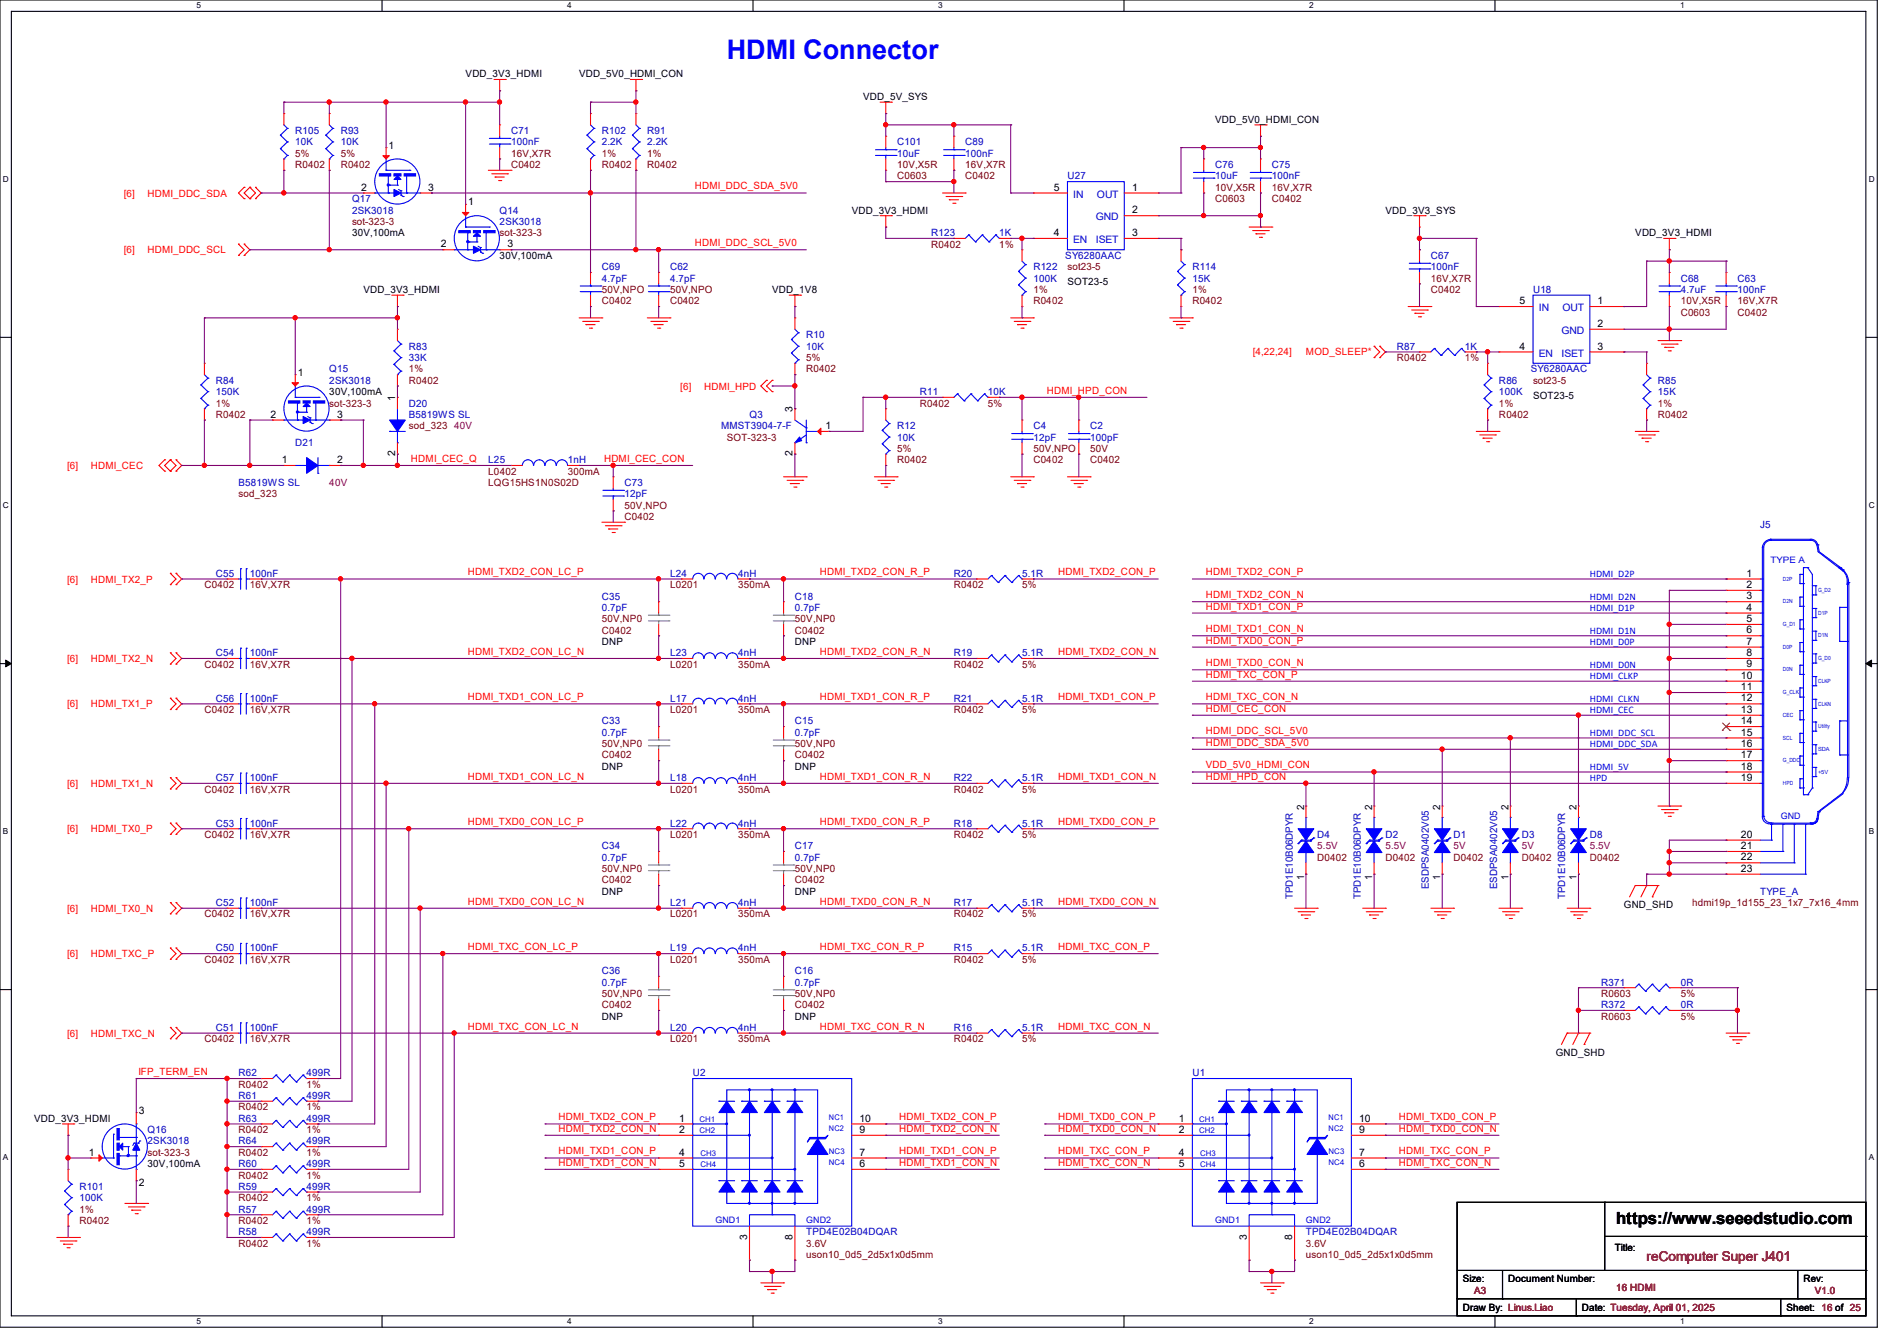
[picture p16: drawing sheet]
<svg xmlns="http://www.w3.org/2000/svg" width="297mm" height="210mm" viewBox="0 0 297 210" stroke-linecap="round" stroke-linejoin="round" font-family="sans-serif">
<defs><g id="words">
<text font-size="4.2" fill="#00f" x="113.8" y="9.3">HDMI Connector</text>
<text font-size="2.6" x="253" y="191.8">https://www.seeedstudio.com</text>
<text font-size="2.1" fill="#800000" x="257.8" y="197.5">reComputer Super J401</text>
<g font-size="1.6">
<text x="72.9" y="12.1">VDD_3V3_HDMI</text>
<text x="90.7" y="12.1">VDD_5V0_HDMI_CON</text>
<text x="135.1" y="15.7">VDD_5V_SYS</text>
<text x="60.8" y="23.3">1</text>
<text x="190.2" y="19.2">VDD_5V0_HDMI_CON</text>
<text x="56.6" y="29.8">2</text>
<text x="67" y="29.8">3</text>
<text x="165" y="29.8">5</text>
<text x="177.2" y="29.8">1</text>
<text x="73.3" y="32.2">1</text>
<text x="133.3" y="33.4">VDD_3V3_HDMI</text>
<text x="177.2" y="33.4">2</text>
<text x="216.9" y="33.4">VDD_3V3_SYS</text>
<text x="55.1" y="37">30V,100mA</text>
<text x="69" y="38.7">2</text>
<text x="78.2" y="40.6">30V,100mA</text>
<text x="79.5" y="38.7">3</text>
<text x="165" y="37">4</text>
<text x="177.2" y="37">3</text>
<text x="256" y="37">VDD_3V3_HDMI</text>
<text x="56.9" y="45.9">VDD_3V3_HDMI</text>
<text x="120.9" y="45.9">VDD_1V8</text>
<text x="167.1" y="44.7">SOT23-5</text>
<text x="237.9" y="47.6">5</text>
<text x="250.1" y="47.6">1</text>
<text x="250.1" y="51.2">2</text>
<text x="46.6" y="58.8">1</text>
<text x="237.9" y="54.7">4</text>
<text x="250.1" y="54.7">3</text>
<text x="42.3" y="65.4">2</text>
<text x="51.6" y="61.9">30V,100mA</text>
<text x="52.8" y="65.4">3</text>
<text x="61.8" y="62.8" transform="rotate(-90 61.8 62.8)">1</text>
<text x="124.1" y="64.6" transform="rotate(-90 124.1 64.6)">3</text>
<text x="240" y="62.4">SOT23-5</text>
<text x="61.8" y="71.5" transform="rotate(-90 61.8 71.5)">2</text>
<text x="124.1" y="71.5" transform="rotate(-90 124.1 71.5)">2</text>
<text x="129.2" y="67.2">1</text>
<text x="44.1" y="72.5">1</text>
<text x="52.8" y="72.5">2</text>
<text x="273.5" y="90.3">1</text>
<text x="273.5" y="92.1">2</text>
<text x="273.5" y="93.9">3</text>
<text x="273.5" y="95.6">4</text>
<text x="94.2" y="101">DNP</text>
<text x="124.5" y="101">DNP</text>
<text x="273.5" y="97.4">5</text>
<text x="273.5" y="99.2">6</text>
<text x="273.5" y="101">7</text>
<text x="272.6" y="106.3">10</text>
<text x="273.5" y="102.7">8</text>
<text x="273.5" y="104.5">9</text>
<text x="272.6" y="108.1">11</text>
<text x="272.6" y="109.9">12</text>
<text x="272.6" y="111.6">13</text>
<text x="272.6" y="113.4">14</text>
<text x="272.6" y="115.2">15</text>
<text x="272.6" y="117">16</text>
<text x="272.6" y="118.7">17</text>
<text x="94.2" y="120.6">DNP</text>
<text x="124.5" y="120.6">DNP</text>
<text x="272.6" y="120.5">18</text>
<text x="272.6" y="122.3">19</text>
<text x="204.2" y="126.8" transform="rotate(-90 204.2 126.8)">2</text>
<text x="214.8" y="126.8" transform="rotate(-90 214.8 126.8)">2</text>
<text x="225.5" y="126.8" transform="rotate(-90 225.5 126.8)">2</text>
<text x="236.2" y="126.8" transform="rotate(-90 236.2 126.8)">2</text>
<text x="246.8" y="126.8" transform="rotate(-90 246.8 126.8)">2</text>
<text x="272.6" y="131.2">20</text>
<text x="204.2" y="137.8" transform="rotate(-90 204.2 137.8)">1</text>
<text x="214.8" y="137.8" transform="rotate(-90 214.8 137.8)">1</text>
<text x="225.5" y="137.8" transform="rotate(-90 225.5 137.8)">1</text>
<text x="236.2" y="137.8" transform="rotate(-90 236.2 137.8)">1</text>
<text x="246.8" y="137.8" transform="rotate(-90 246.8 137.8)">1</text>
<text x="272.6" y="133">21</text>
<text x="272.6" y="134.7">22</text>
<text x="272.6" y="136.5">23</text>
<text x="94.2" y="140.1">DNP</text>
<text x="124.5" y="140.1">DNP</text>
<text x="254.3" y="142.2">GND_SHD</text>
<text x="94.2" y="159.7">DNP</text>
<text x="124.5" y="159.7">DNP</text>
<text x="243.6" y="165.3">GND_SHD</text>
<text x="5.3" y="175.7">VDD_3V3_HDMI</text>
<text x="21.7" y="174.4">3</text>
<text x="106.3" y="175.6">1</text>
<text x="106.3" y="177.4">2</text>
<text x="134.6" y="177.4">9</text>
<text x="134.6" y="175.6">10</text>
<text x="184.6" y="175.6">1</text>
<text x="184.6" y="177.4">2</text>
<text x="212.8" y="177.4">9</text>
<text x="212.8" y="175.6">10</text>
<text x="13.9" y="181">1</text>
<text x="21.7" y="185.8">2</text>
<text x="23.1" y="182.8">30V,100mA</text>
<text x="106.3" y="181">4</text>
<text x="106.3" y="182.8">5</text>
<text x="134.6" y="182.8">6</text>
<text x="134.6" y="181">7</text>
<text x="184.6" y="181">4</text>
<text x="184.6" y="182.8">5</text>
<text x="212.8" y="182.8">6</text>
<text x="212.8" y="181">7</text>
<text x="117" y="194.1" transform="rotate(-90 117 194.1)">3</text>
<text x="124.1" y="194.1" transform="rotate(-90 124.1 194.1)">8</text>
<text x="195.2" y="194.1" transform="rotate(-90 195.2 194.1)">3</text>
<text x="202.3" y="194.1" transform="rotate(-90 202.3 194.1)">8</text>
<text x="252.8" y="196">Title:</text>
<text x="229" y="200.7">Size:</text>
<text x="236.1" y="200.7">Document Number:</text>
<text x="282.4" y="200.7">Rev:</text>
<text x="229" y="205.4">Draw By: Linus.Liao</text>
<text x="247.7" y="205.4">Date: Tuesday, April 01, 2025</text>
<text x="279.7" y="205.4">Sheet: 16 of 25</text>
</g>
<g font-size="1.6" fill="#0000a0">
<text x="46.2" y="21">R105</text>
<text x="46.2" y="22.8">10K</text>
<text x="53.3" y="21">R93</text>
<text x="53.3" y="22.8">10K</text>
<text x="80" y="21">C71</text>
<text x="80" y="22.8">100nF</text>
<text x="94.2" y="21">R102</text>
<text x="94.2" y="22.8">2.2K</text>
<text x="101.3" y="21">R91</text>
<text x="101.3" y="22.8">2.2K</text>
<text x="140.5" y="22.8">C101</text>
<text x="151.1" y="22.8">C89</text>
<text x="140.5" y="24.6">10uF</text>
<text x="151.1" y="24.6">100nF</text>
<text x="167.1" y="28.1">U27</text>
<text x="190.2" y="26.3">C76</text>
<text x="190.2" y="28.1">10uF</text>
<text x="199.1" y="26.3">C75</text>
<text x="199.1" y="28.1">100nF</text>
<text x="55.1" y="31.7">Q17</text>
<text x="55.1" y="33.4">2SK3018</text>
<text x="78.2" y="33.4">Q14</text>
<text x="78.2" y="35.2">2SK3018</text>
<text x="145.8" y="37">R123</text>
<text x="156.5" y="37">1K</text>
<text x="166.8" y="40.6">SY6280AAC</text>
<text x="224" y="40.6">C67</text>
<text x="94.2" y="42.3">C69</text>
<text x="94.2" y="44.1">4.7pF</text>
<text x="104.9" y="42.3">C62</text>
<text x="104.9" y="44.1">4.7pF</text>
<text x="161.8" y="42.3">R122</text>
<text x="161.8" y="44.1">100K</text>
<text x="186.7" y="42.3">R114</text>
<text x="186.7" y="44.1">15K</text>
<text x="224" y="42.3">100nF</text>
<text x="240" y="45.9">U18</text>
<text x="263.1" y="44.1">C68</text>
<text x="263.1" y="45.9">4.7uF</text>
<text x="272" y="44.1">C63</text>
<text x="272" y="45.9">100nF</text>
<text x="126.2" y="53">R10</text>
<text x="51.6" y="58.3">Q15</text>
<text x="64" y="54.8">R83</text>
<text x="64" y="56.6">33K</text>
<text x="126.2" y="54.8">10K</text>
<text x="218.7" y="54.8">R87</text>
<text x="229.4" y="54.8">1K</text>
<text x="239.7" y="58.3">SY6280AAC</text>
<text x="33.8" y="60.1">R84</text>
<text x="33.8" y="61.9">150K</text>
<text x="51.6" y="60.1">2SK3018</text>
<text x="64" y="63.7">D20</text>
<text x="64" y="65.4">B5819WS SL</text>
<text x="117.3" y="65.4">Q3</text>
<text x="144" y="61.9">R11</text>
<text x="154.7" y="61.9">10K</text>
<text x="234.7" y="60.1">R86</text>
<text x="234.7" y="61.9">100K</text>
<text x="259.6" y="60.1">R85</text>
<text x="259.6" y="61.9">15K</text>
<text x="46.2" y="69.9">D21</text>
<text x="112.9" y="67.2">MMST3904-7-F</text>
<text x="140.5" y="67.2">R12</text>
<text x="140.5" y="69">10K</text>
<text x="161.8" y="67.2">C4</text>
<text x="161.8" y="69">12pF</text>
<text x="170.7" y="67.2">C2</text>
<text x="170.7" y="69">100pF</text>
<text x="37.3" y="76.1">B5819WS SL</text>
<text x="76.5" y="72.6">L25</text>
<text x="88.9" y="72.6">1nH</text>
<text x="97.8" y="76.1">C73</text>
<text x="97.8" y="77.9">12pF</text>
<text x="275.6" y="82.7">J5</text>
<text x="33.8" y="90.3">C55</text>
<text x="39.1" y="90.3">100nF</text>
<text x="94.2" y="93.9">C35</text>
<text x="94.2" y="95.7">0.7pF</text>
<text x="104.9" y="90.3">L24</text>
<text x="115.6" y="90.3">4nH</text>
<text x="124.5" y="93.9">C18</text>
<text x="124.5" y="95.7">0.7pF</text>
<text x="149.4" y="90.3">R20</text>
<text x="160" y="90.3">5.1R</text>
<text x="33.8" y="102.8">C54</text>
<text x="39.1" y="102.8">100nF</text>
<text x="104.9" y="102.8">L23</text>
<text x="115.6" y="102.8">4nH</text>
<text x="149.4" y="102.8">R19</text>
<text x="160" y="102.8">5.1R</text>
<text x="33.8" y="109.9">C56</text>
<text x="39.1" y="109.9">100nF</text>
<text x="94.2" y="113.5">C33</text>
<text x="104.9" y="109.9">L17</text>
<text x="115.6" y="109.9">4nH</text>
<text x="124.5" y="113.5">C15</text>
<text x="149.4" y="109.9">R21</text>
<text x="160" y="109.9">5.1R</text>
<text x="94.2" y="115.2">0.7pF</text>
<text x="124.5" y="115.2">0.7pF</text>
<text x="33.8" y="122.3">C57</text>
<text x="39.1" y="122.3">100nF</text>
<text x="104.9" y="122.3">L18</text>
<text x="115.6" y="122.3">4nH</text>
<text x="149.4" y="122.3">R22</text>
<text x="160" y="122.3">5.1R</text>
<text x="33.8" y="129.5">C53</text>
<text x="39.1" y="129.5">100nF</text>
<text x="104.9" y="129.5">L22</text>
<text x="115.6" y="129.5">4nH</text>
<text x="149.4" y="129.5">R18</text>
<text x="160" y="129.5">5.1R</text>
<text x="206.2" y="131.2">D4</text>
<text x="216.9" y="131.2">D2</text>
<text x="227.6" y="131.2">D1</text>
<text x="238.3" y="131.2">D3</text>
<text x="248.9" y="131.2">D8</text>
<text x="94.2" y="133">C34</text>
<text x="94.2" y="134.8">0.7pF</text>
<text x="124.5" y="133">C17</text>
<text x="124.5" y="134.8">0.7pF</text>
<text x="33.8" y="141.9">C52</text>
<text x="39.1" y="141.9">100nF</text>
<text x="104.9" y="141.9">L21</text>
<text x="115.6" y="141.9">4nH</text>
<text x="149.4" y="141.9">R17</text>
<text x="160" y="141.9">5.1R</text>
<text x="202.4" y="140.8" transform="rotate(-90 202.4 140.8)">TPD1E10B06DPYR</text>
<text x="213.1" y="140.8" transform="rotate(-90 213.1 140.8)">TPD1E10B06DPYR</text>
<text x="223.7" y="139.2" transform="rotate(-90 223.7 139.2)">ESDPSA0402V05</text>
<text x="234.4" y="139.2" transform="rotate(-90 234.4 139.2)">ESDPSA0402V05</text>
<text x="245.1" y="140.8" transform="rotate(-90 245.1 140.8)">TPD1E10B06DPYR</text>
<text x="275.6" y="140.1">TYPE_A</text>
<text x="33.8" y="149">C50</text>
<text x="39.1" y="149">100nF</text>
<text x="104.9" y="149">L19</text>
<text x="115.6" y="149">4nH</text>
<text x="149.4" y="149">R15</text>
<text x="160" y="149">5.1R</text>
<text x="94.2" y="152.6">C36</text>
<text x="94.2" y="154.3">0.7pF</text>
<text x="124.5" y="152.6">C16</text>
<text x="124.5" y="154.3">0.7pF</text>
<text x="250.7" y="154.3">R371</text>
<text x="263.1" y="154.3">0R</text>
<text x="33.8" y="161.5">C51</text>
<text x="39.1" y="161.5">100nF</text>
<text x="104.9" y="161.5">L20</text>
<text x="115.6" y="161.5">4nH</text>
<text x="149.4" y="161.5">R16</text>
<text x="160" y="161.5">5.1R</text>
<text x="250.7" y="157.9">R372</text>
<text x="263.1" y="157.9">0R</text>
<text x="37.3" y="172.1">R61</text>
<text x="37.3" y="168.6">R62</text>
<text x="48" y="172.1">499R</text>
<text x="48" y="168.6">499R</text>
<text x="108.5" y="168.6">U2</text>
<text x="186.7" y="168.6">U1</text>
<text x="23.1" y="177.5">Q16</text>
<text x="23.1" y="179.2">2SK3018</text>
<text x="37.3" y="175.7">R63</text>
<text x="37.3" y="179.2">R64</text>
<text x="48" y="175.7">499R</text>
<text x="48" y="179.2">499R</text>
<text x="37.3" y="182.8">R60</text>
<text x="48" y="182.8">499R</text>
<text x="12.4" y="186.3">R101</text>
<text x="12.4" y="188.1">100K</text>
<text x="37.3" y="186.3">R59</text>
<text x="37.3" y="189.9">R57</text>
<text x="48" y="186.3">499R</text>
<text x="48" y="189.9">499R</text>
<text x="37.3" y="193.5">R58</text>
<text x="48" y="193.5">499R</text>
<text x="126.2" y="193.5">TPD4E02B04DQAR</text>
<text x="204.5" y="193.5">TPD4E02B04DQAR</text>
</g>
<g font-size="1.6" fill="#800000">
<text x="46.2" y="24.6">5%</text>
<text x="46.2" y="26.3">R0402</text>
<text x="53.3" y="24.6">5%</text>
<text x="53.3" y="26.3">R0402</text>
<text x="80" y="26.3">C0402</text>
<text x="80" y="24.6">16V,X7R</text>
<text x="94.2" y="24.6">1%</text>
<text x="94.2" y="26.3">R0402</text>
<text x="101.3" y="24.6">1%</text>
<text x="101.3" y="26.3">R0402</text>
<text x="140.5" y="28.1">C0603</text>
<text x="140.5" y="26.3">10V,X5R</text>
<text x="151.1" y="28.1">C0402</text>
<text x="151.1" y="26.3">16V,X7R</text>
<text x="190.2" y="29.9">10V,X5R</text>
<text x="199.1" y="29.9">16V,X7R</text>
<text x="55.1" y="35.2">sot-323-3</text>
<text x="190.2" y="31.7">C0603</text>
<text x="199.1" y="31.7">C0402</text>
<text x="78.2" y="37">sot-323-3</text>
<text x="145.8" y="38.8">R0402</text>
<text x="156.5" y="38.8">1%</text>
<text x="94.2" y="47.7">C0402</text>
<text x="94.2" y="45.9">50V,NPO</text>
<text x="104.9" y="47.7">C0402</text>
<text x="104.9" y="45.9">50V,NPO</text>
<text x="161.8" y="45.9">1%</text>
<text x="161.8" y="47.7">R0402</text>
<text x="167.1" y="42.3">sot23-5</text>
<text x="186.7" y="45.9">1%</text>
<text x="186.7" y="47.7">R0402</text>
<text x="224" y="45.9">C0402</text>
<text x="224" y="44.1">16V,X7R</text>
<text x="263.1" y="47.7">10V,X5R</text>
<text x="272" y="47.7">16V,X7R</text>
<text x="263.1" y="49.4">C0603</text>
<text x="272" y="49.4">C0402</text>
<text x="64" y="58.3">1%</text>
<text x="126.2" y="56.6">5%</text>
<text x="126.2" y="58.3">R0402</text>
<text x="218.7" y="56.6">R0402</text>
<text x="229.4" y="56.6">1%</text>
<text x="33.8" y="63.7">1%</text>
<text x="33.8" y="65.4">R0402</text>
<text x="51.6" y="63.7">sot-323-3</text>
<text x="64" y="60.1">R0402</text>
<text x="144" y="63.7">R0402</text>
<text x="154.7" y="63.7">5%</text>
<text x="234.7" y="63.7">1%</text>
<text x="234.7" y="65.4">R0402</text>
<text x="240" y="60.1">sot23-5</text>
<text x="259.6" y="63.7">1%</text>
<text x="259.6" y="65.4">R0402</text>
<text x="64" y="67.2">sod_323</text>
<text x="113.8" y="69">SOT-323-3</text>
<text x="140.5" y="70.8">5%</text>
<text x="161.8" y="70.8">50V,NPO</text>
<text x="170.7" y="70.8">50V</text>
<text x="37.3" y="77.9">sod_323</text>
<text x="76.5" y="74.3">L0402</text>
<text x="76.5" y="76.1">LQG15HS1N0S02D</text>
<text x="88.9" y="74.3">300mA</text>
<text x="140.5" y="72.6">R0402</text>
<text x="161.8" y="72.6">C0402</text>
<text x="170.7" y="72.6">C0402</text>
<text x="97.8" y="81.4">C0402</text>
<text x="97.8" y="79.7">50V,NPO</text>
<text x="32" y="92.1">C0402</text>
<text x="39.1" y="92.1">16V,X7R</text>
<text x="104.9" y="92.1">L0201</text>
<text x="115.6" y="92.1">350mA</text>
<text x="149.4" y="92.1">R0402</text>
<text x="160" y="92.1">5%</text>
<text x="94.2" y="99.2">C0402</text>
<text x="94.2" y="97.4">50V,NP0</text>
<text x="124.5" y="99.2">C0402</text>
<text x="124.5" y="97.4">50V,NP0</text>
<text x="32" y="104.6">C0402</text>
<text x="39.1" y="104.6">16V,X7R</text>
<text x="104.9" y="104.6">L0201</text>
<text x="115.6" y="104.6">350mA</text>
<text x="149.4" y="104.6">R0402</text>
<text x="160" y="104.6">5%</text>
<text x="32" y="111.7">C0402</text>
<text x="39.1" y="111.7">16V,X7R</text>
<text x="104.9" y="111.7">L0201</text>
<text x="115.6" y="111.7">350mA</text>
<text x="149.4" y="111.7">R0402</text>
<text x="160" y="111.7">5%</text>
<text x="94.2" y="118.8">C0402</text>
<text x="94.2" y="117">50V,NP0</text>
<text x="124.5" y="118.8">C0402</text>
<text x="124.5" y="117">50V,NP0</text>
<text x="32" y="124.1">C0402</text>
<text x="39.1" y="124.1">16V,X7R</text>
<text x="104.9" y="124.1">L0201</text>
<text x="115.6" y="124.1">350mA</text>
<text x="149.4" y="124.1">R0402</text>
<text x="160" y="124.1">5%</text>
<text x="32" y="131.2">C0402</text>
<text x="39.1" y="131.2">16V,X7R</text>
<text x="104.9" y="131.2">L0201</text>
<text x="115.6" y="131.2">350mA</text>
<text x="149.4" y="131.2">R0402</text>
<text x="160" y="131.2">5%</text>
<text x="94.2" y="136.6">50V,NP0</text>
<text x="124.5" y="136.6">50V,NP0</text>
<text x="206.2" y="134.8">D0402</text>
<text x="216.9" y="134.8">D0402</text>
<text x="227.6" y="134.8">D0402</text>
<text x="238.3" y="134.8">D0402</text>
<text x="248.9" y="134.8">D0402</text>
<text x="32" y="143.7">C0402</text>
<text x="39.1" y="143.7">16V,X7R</text>
<text x="94.2" y="138.3">C0402</text>
<text x="104.9" y="143.7">L0201</text>
<text x="115.6" y="143.7">350mA</text>
<text x="124.5" y="138.3">C0402</text>
<text x="149.4" y="143.7">R0402</text>
<text x="160" y="143.7">5%</text>
<text x="264.9" y="141.9">hdmi19p_1d155_23_1x7_7x16_4mm</text>
<text x="32" y="150.8">C0402</text>
<text x="39.1" y="150.8">16V,X7R</text>
<text x="104.9" y="150.8">L0201</text>
<text x="115.6" y="150.8">350mA</text>
<text x="149.4" y="150.8">R0402</text>
<text x="160" y="150.8">5%</text>
<text x="94.2" y="157.9">C0402</text>
<text x="94.2" y="156.1">50V,NP0</text>
<text x="124.5" y="157.9">C0402</text>
<text x="124.5" y="156.1">50V,NP0</text>
<text x="250.7" y="156.1">R0603</text>
<text x="250.7" y="159.7">R0603</text>
<text x="263.1" y="156.1">5%</text>
<text x="263.1" y="159.7">5%</text>
<text x="32" y="163.2">C0402</text>
<text x="39.1" y="163.2">16V,X7R</text>
<text x="104.9" y="163.2">L0201</text>
<text x="115.6" y="163.2">350mA</text>
<text x="149.4" y="163.2">R0402</text>
<text x="160" y="163.2">5%</text>
<text x="37.3" y="173.9">R0402</text>
<text x="37.3" y="170.3">R0402</text>
<text x="48" y="173.9">1%</text>
<text x="48" y="170.3">1%</text>
<text x="37.3" y="177.5">R0402</text>
<text x="48" y="177.5">1%</text>
<text x="23.1" y="181">sot-323-3</text>
<text x="37.3" y="184.6">R0402</text>
<text x="37.3" y="181">R0402</text>
<text x="48" y="184.6">1%</text>
<text x="48" y="181">1%</text>
<text x="12.4" y="189.9">1%</text>
<text x="12.4" y="191.7">R0402</text>
<text x="37.3" y="188.1">R0402</text>
<text x="37.3" y="191.7">R0402</text>
<text x="48" y="188.1">1%</text>
<text x="48" y="191.7">1%</text>
<text x="37.3" y="195.2">R0402</text>
<text x="48" y="195.2">1%</text>
<text x="126.2" y="197">uson10_0d5_2d5x1x0d5mm</text>
<text x="126.2" y="195.2">3.6V</text>
<text x="204.5" y="197">uson10_0d5_2d5x1x0d5mm</text>
<text x="204.5" y="195.2">3.6V</text>
<text x="230.8" y="202.7">A3</text>
<text x="253" y="202.2">16 HDMI</text>
<text x="284.1" y="202.7">V1.0</text>
</g>
<g font-size="1.6" fill="#f00">
<text x="108.8" y="29.7">HDMI_DDC_SDA_5V0</text>
<text x="19.4" y="30.8">[6]</text>
<text x="23.1" y="30.8">HDMI_DDC_SDA</text>
<text x="19.4" y="39.7">[6]</text>
<text x="23.1" y="39.7">HDMI_DDC_SCL</text>
<text x="108.8" y="38.6">HDMI_DDC_SCL_5V0</text>
<text x="196.1" y="55.7">[4,22,24]</text>
<text x="204.5" y="55.7">MOD_SLEEP*</text>
<text x="106.5" y="61">[6]</text>
<text x="110.2" y="61">HDMI_HPD</text>
<text x="163.9" y="61.7">HDMI_HPD_CON</text>
<text x="10.5" y="73.4">[6]</text>
<text x="14.2" y="73.4">HDMI_CEC</text>
<text x="64.3" y="72.3">HDMI_CEC_Q</text>
<text x="94.6" y="72.3">HDMI_CEC_CON</text>
<text x="10.5" y="91.2">[6]</text>
<text x="14.2" y="91.2">HDMI_TX2_P</text>
<text x="73.2" y="90.1">HDMI_TXD2_CON_LC_P</text>
<text x="128.4" y="90.1">HDMI_TXD2_CON_R_P</text>
<text x="165.7" y="90.1">HDMI_TXD2_CON_P</text>
<text x="188.8" y="90.1">HDMI_TXD2_CON_P</text>
<text x="188.8" y="93.7">HDMI_TXD2_CON_N</text>
<text x="188.8" y="95.5">HDMI_TXD1_CON_P</text>
<text x="188.8" y="99">HDMI_TXD1_CON_N</text>
<text x="188.8" y="100.8">HDMI_TXD0_CON_P</text>
<text x="10.5" y="103.7">[6]</text>
<text x="14.2" y="103.7">HDMI_TX2_N</text>
<text x="73.2" y="102.6">HDMI_TXD2_CON_LC_N</text>
<text x="128.4" y="102.6">HDMI_TXD2_CON_R_N</text>
<text x="165.7" y="102.6">HDMI_TXD2_CON_N</text>
<text x="188.8" y="104.3">HDMI_TXD0_CON_N</text>
<text x="188.8" y="106.1">HDMI_TXC_CON_P</text>
<text x="10.5" y="110.8">[6]</text>
<text x="14.2" y="110.8">HDMI_TX1_P</text>
<text x="73.2" y="109.7">HDMI_TXD1_CON_LC_P</text>
<text x="128.4" y="109.7">HDMI_TXD1_CON_R_P</text>
<text x="165.7" y="109.7">HDMI_TXD1_CON_P</text>
<text x="188.8" y="109.7">HDMI_TXC_CON_N</text>
<text x="188.8" y="111.5">HDMI_CEC_CON</text>
<text x="188.8" y="115">HDMI_DDC_SCL_5V0</text>
<text x="188.8" y="116.8">HDMI_DDC_SDA_5V0</text>
<text x="10.5" y="123.2">[6]</text>
<text x="14.2" y="123.2">HDMI_TX1_N</text>
<text x="73.2" y="122.1">HDMI_TXD1_CON_LC_N</text>
<text x="128.4" y="122.1">HDMI_TXD1_CON_R_N</text>
<text x="165.7" y="122.1">HDMI_TXD1_CON_N</text>
<text x="188.8" y="120.4">VDD_5V0_HDMI_CON</text>
<text x="188.8" y="122.1">HDMI_HPD_CON</text>
<text x="10.5" y="130.3">[6]</text>
<text x="14.2" y="130.3">HDMI_TX0_P</text>
<text x="73.2" y="129.2">HDMI_TXD0_CON_LC_P</text>
<text x="128.4" y="129.2">HDMI_TXD0_CON_R_P</text>
<text x="165.7" y="129.2">HDMI_TXD0_CON_P</text>
<text x="10.5" y="142.8">[6]</text>
<text x="14.2" y="142.8">HDMI_TX0_N</text>
<text x="73.2" y="141.7">HDMI_TXD0_CON_LC_N</text>
<text x="128.4" y="141.7">HDMI_TXD0_CON_R_N</text>
<text x="165.7" y="141.7">HDMI_TXD0_CON_N</text>
<text x="10.5" y="149.9">[6]</text>
<text x="14.2" y="149.9">HDMI_TXC_P</text>
<text x="73.2" y="148.8">HDMI_TXC_CON_LC_P</text>
<text x="128.4" y="148.8">HDMI_TXC_CON_R_P</text>
<text x="165.7" y="148.8">HDMI_TXC_CON_P</text>
<text x="73.2" y="161.2">HDMI_TXC_CON_LC_N</text>
<text x="128.4" y="161.2">HDMI_TXC_CON_R_N</text>
<text x="165.7" y="161.2">HDMI_TXC_CON_N</text>
<text x="10.5" y="162.3">[6]</text>
<text x="14.2" y="162.3">HDMI_TXC_N</text>
<text x="21.7" y="168.4">IFP_TERM_EN</text>
<text x="87.5" y="175.5">HDMI_TXD2_CON_P</text>
<text x="87.5" y="177.2">HDMI_TXD2_CON_N</text>
<text x="140.8" y="175.5">HDMI_TXD2_CON_P</text>
<text x="140.8" y="177.2">HDMI_TXD2_CON_N</text>
<text x="165.7" y="175.5">HDMI_TXD0_CON_P</text>
<text x="165.7" y="177.2">HDMI_TXD0_CON_N</text>
<text x="219" y="175.5">HDMI_TXD0_CON_P</text>
<text x="219" y="177.2">HDMI_TXD0_CON_N</text>
<text x="87.5" y="180.8">HDMI_TXD1_CON_P</text>
<text x="87.5" y="182.6">HDMI_TXD1_CON_N</text>
<text x="140.8" y="180.8">HDMI_TXD1_CON_P</text>
<text x="140.8" y="182.6">HDMI_TXD1_CON_N</text>
<text x="165.7" y="182.6">HDMI_TXC_CON_N</text>
<text x="165.7" y="180.8">HDMI_TXC_CON_P</text>
<text x="219" y="182.6">HDMI_TXC_CON_N</text>
<text x="219" y="180.8">HDMI_TXC_CON_P</text>
</g>
<g font-size="1.6" fill="#00c">
<text x="168" y="30.9">IN</text>
<text x="171.6" y="34.5">GND</text>
<text x="171.7" y="30.9">OUT</text>
<text x="168" y="38.1">EN</text>
<text x="171.6" y="38.1">ISET</text>
<text x="240.9" y="48.7">IN</text>
<text x="244.5" y="52.3">GND</text>
<text x="244.6" y="48.7">OUT</text>
<text x="240.9" y="55.8">EN</text>
<text x="244.5" y="55.8">ISET</text>
</g>
<g font-size="1.6" fill="#800040">
<text x="71.1" y="67.2">40V</text>
<text x="51.6" y="76.1">40V</text>
<text x="206.2" y="133">5.5V</text>
<text x="216.9" y="133">5.5V</text>
<text x="227.6" y="133">5V</text>
<text x="238.3" y="133">5V</text>
<text x="248.9" y="133">5.5V</text>
</g>
<g font-size="1.6" fill="#00f">
<text x="248.9" y="90.4">HDMI_D2P</text>
<text x="248.9" y="93.9">HDMI_D2N</text>
<text x="248.9" y="95.7">HDMI_D1P</text>
<text x="248.9" y="101">HDMI_D0P</text>
<text x="248.9" y="99.3">HDMI_D1N</text>
<text x="248.9" y="104.6">HDMI_D0N</text>
<text x="248.9" y="106.4">HDMI_CLKP</text>
<text x="248.9" y="109.9">HDMI_CLKN</text>
<text x="248.9" y="111.7">HDMI_CEC</text>
<text x="248.9" y="115.3">HDMI_DDC_SCL</text>
<text x="248.9" y="117.1">HDMI_DDC_SDA</text>
<text x="248.9" y="120.6">HDMI_5V</text>
<text x="248.9" y="122.4">HPD</text>
</g>
<g font-size="1.4" fill="#00f">
<text x="277.2" y="88.1">TYPE A</text>
<text x="278.8" y="128.3">GND</text>
<text x="112" y="191.6">GND1</text>
<text x="126.2" y="191.6">GND2</text>
<text x="190.2" y="191.6">GND1</text>
<text x="204.5" y="191.6">GND2</text>
</g>
<g font-size="1.3">
<text x="30.8" y="1.3">5</text>
<text x="88.8" y="1.3">4</text>
<text x="146.9" y="1.3">3</text>
<text x="205" y="1.3">2</text>
<text x="263.1" y="1.3">1</text>
<text x=".5" y="28.4">D</text>
<text x="292.6" y="28.4">D</text>
<text x=".5" y="79.5">C</text>
<text x="292.6" y="79.5">C</text>
<text x=".5" y="130.6">B</text>
<text x="292.6" y="130.6">B</text>
<text x=".5" y="181.7">A</text>
<text x="292.6" y="181.7">A</text>
<text x="30.8" y="207.4">5</text>
<text x="88.8" y="207.4">4</text>
<text x="146.9" y="207.4">3</text>
<text x="205" y="207.4">2</text>
<text x="263.1" y="207.4">1</text>
</g>
<g font-size="1.2" fill="#00f">
<text x="109.5" y="175.7">CH1</text>
<text x="109.5" y="177.5">CH2</text>
<text x="129.8" y="175.4">NC1</text>
<text x="129.8" y="177.2">NC2</text>
<text x="187.7" y="175.7">CH1</text>
<text x="187.7" y="177.5">CH2</text>
<text x="208" y="175.4">NC1</text>
<text x="208" y="177.2">NC2</text>
<text x="109.7" y="182.8">CH4</text>
<text x="109.7" y="181.1">CH3</text>
<text x="129.8" y="180.7">NC3</text>
<text x="129.8" y="182.5">NC4</text>
<text x="187.9" y="182.8">CH4</text>
<text x="187.9" y="181.1">CH3</text>
<text x="208" y="180.7">NC3</text>
<text x="208" y="182.5">NC4</text>
</g>
<g font-size=".9" fill="#00f">
<text x="279.2" y="90.9">D2P</text>
<text x="279.2" y="94.5">D2N</text>
<text x="284.7" y="92.7">G_D2</text>
<text x="279.2" y="98">G_D1</text>
<text x="279.2" y="101.6">D0P</text>
<text x="284.7" y="99.8">D1N</text>
<text x="284.7" y="96.3">D1P</text>
<text x="279.2" y="105.2">D0N</text>
<text x="284.7" y="103.4">G_D0</text>
<text x="284.7" y="106.9">CLKP</text>
<text x="279.2" y="108.7">G_CLK</text>
<text x="279.2" y="112.3">CEC</text>
<text x="284.7" y="110.5">CLKN</text>
<text x="279.2" y="115.8">SCL</text>
<text x="279.2" y="119.4">G_DDC</text>
<text x="284.6" y="117.6">SDA</text>
<text x="284.7" y="114">Utility</text>
<text x="279.2" y="122.9">HPD</text>
<text x="284.6" y="121.2">+5V</text>
</g>
</g></defs>
<path d="M0 0h293.9v207.9h-293.9zM1.8 1.8h290.3v204.3h-290.3z" fill="none" stroke="#000" stroke-width=".17"/>
<g fill="#fff">
<path d="M30.8 .2h.7v1.4h-.7z"/>
<path d="M30.8 206.2h.7v1.4h-.7z"/>
</g>
<path d="M59.8 0v1.8M59.8 206.1v1.8" fill="none" stroke="#000" stroke-width=".17"/>
<g fill="#fff">
<path d="M88.8 .2h.7v1.4h-.7z"/>
<path d="M88.8 206.2h.7v1.4h-.7z"/>
</g>
<path d="M117.9 0v1.8M117.9 206.1v1.8" fill="none" stroke="#000" stroke-width=".17"/>
<g fill="#fff">
<path d="M146.9 .2h.7v1.4h-.7z"/>
<path d="M146.9 206.2h.7v1.4h-.7z"/>
</g>
<path d="M176 0v1.8M176 206.1v1.8" fill="none" stroke="#000" stroke-width=".17"/>
<g fill="#fff">
<path d="M205 .2h.7v1.4h-.7z"/>
<path d="M205 206.2h.7v1.4h-.7z"/>
</g>
<path d="M234.1 0v1.8M234.1 206.1v1.8" fill="none" stroke="#000" stroke-width=".17"/>
<g fill="#fff">
<path d="M263.1 .2h.6v1.4h-.6z"/>
<path d="M263.1 206.2h.6v1.4h-.6z"/>
<path d="M.5 27.3h.9v1.4h-.9z"/>
<path d="M292.6 27.3h.9v1.4h-.9z"/>
<path d="M.5 78.4h.9v1.4h-.9z"/>
<path d="M292.6 78.4h.9v1.4h-.9z"/>
</g>
<path d="M0 52.8h1.8M292.1 52.8h1.8" fill="none" stroke="#000" stroke-width=".17"/>
<g fill="#fff">
<path d="M.5 129.5h.8v1.4h-.8z"/>
<path d="M292.6 129.5h.8v1.4h-.8z"/>
</g>
<path d="M0 103.9h1.8M292.1 103.9h1.8" fill="none" stroke="#000" stroke-width=".17"/>
<path d="M.9 103.4l.9 .5-.9 .5zM292.1 103.9l.9-.5v1z" fill="#000" stroke="#000" stroke-width=".16"/>
<g fill="#fff">
<path d="M.5 180.5h.8v1.4h-.8z"/>
<path d="M292.6 180.5h.8v1.4h-.8z"/>
</g>
<g fill="none" stroke="#000" stroke-width=".17">
<path d="M0 155h1.8M292.1 155h1.8M228.1 188.3h64v17.8h-64zM228.1 199h64M235.2 199v4.4M251.2 188.3h.1M251.2 188.3v10.7M251.2 193.6h40.9M281.5 199v4.4M292.1 199h.1M292.1 193.6h.1M228.1 203.4h.1"/>
<path d="M228.1 203.4h64M235.2 203.4h.1M246.8 206.1h.1M246.8 203.4v2.7M278.8 206.1h.1M278.8 203.4v2.7M281.5 203.4h.1"/>
</g>
<g fill="none" stroke="#f00" stroke-width=".17">
<path d="M44.4 17.8h.1M44.4 17.8v1.8M51.6 17.8h.1M51.6 17.8v1.8M77.3 12.4h1.8M78.2 14.2h.1M78.2 19.6h.1M78.2 12.4v1.8M78.2 19.6v1.7M79.1 12.4h.1M92.5 17.8h.1M92.5 17.8v1.8"/>
<path d="M98.7 12.4h1.8M99.6 14.2h.1M99.6 17.8h.1M99.6 12.4v1.8M99.6 17.8v1.8M100.5 12.4h.1M137.8 16h1.8M138.7 17.8h.1M138.7 16v1.8M139.6 16h.1M196.5 19.6h1.7M197.4 19.6v1.7"/>
<path d="M198.2 19.6h.1M37.3 38.2h.1M37.3 38.2l.9 .9-.9 .9M38.2 29.3h.1M38.2 31.1h.1M38.2 38.2h.1M38.2 29.3l-.9 .9 .9 .9M38.2 38.2l.9 .9-.9 .9M39.1 31.1h.1M39.1 29.3h.1M39.1 29.3l-.9 .9 .9 .9M39.1 29.3l.9 .9-.9 .9"/>
<path d="M40 29.3h.1M40 31.1h.1M40 29.3l.9 .9-.9 .9M44.4 26.7h.1M44.4 24.9v1.8M51.6 26.7h.1M51.6 24.9v1.8M56.9 30.2h.1M56.9 30.2h1.8M60.5 23.1h.1M60.5 23.1v1.8M65.8 30.2h1.8"/>
<path d="M67.6 30.2h.1M69.3 39.1h.1M69.3 39.1h1.8M72.9 32h.1M72.9 32v1.8M76.5 26.7h3.5M77 27.2h2.5M77.5 27.7h.1M77.5 27.7h1.5M78.1 28.3h.3M78.2 24.9h.1M78.2 23.1v1.8"/>
<path d="M78.2 39.1h1.8M78.4 28.3h.1M79.5 27.2h.1M80 26.7h.1M80 39.1h.1M92.5 26.7h.1M92.5 24.9v1.8M99.6 26.7h.1M99.6 24.9v1.8M137.8 33.8h1.8M138.7 35.6h.1M138.7 21.3h.1"/>
<path d="M138.7 26.7h.1M138.7 21.3v1.8M138.7 24.9v1.8M138.7 33.8v1.8M139.6 33.8h.1M147.6 30.2h3.5M148.1 30.8h2.5M148.6 31.3h.1M148.6 31.3h1.5M149.2 31.8h.3M149.4 21.3h.1M149.4 26.7h.1"/>
<path d="M149.4 37.3h.1M149.4 37.3h1.7M149.4 21.3v1.8M149.4 24.9v1.8M149.5 31.8h.1M150.6 30.8h.1M151.1 30.2h.1M156.5 37.3h1.7M158.2 37.3h.1M160 39.1h.1M160 39.1v1.8M161.8 37.3h.1"/>
<path d="M161.8 30.2h.1M161.8 30.2h5.3M161.8 37.3h5.3M176 30.2h5.4M176 33.8h5.4M176 37.3h5.4M181.4 30.2h.1M181.4 33.8h.1M181.4 37.3h.1M184.9 39.1h.1M184.9 39.1v1.8M188.5 24.9h.1"/>
<path d="M188.5 30.2h.1M188.5 24.9v1.8M188.5 28.4v1.8M195.6 35.6h3.5M196.1 36.1h2.5M196.6 36.6h.1M196.6 36.6h1.5M197.2 37.2h.3M197.4 21.3h.1M197.4 24.9h.1M197.4 30.2h.1M197.4 24.9v1.8"/>
<path d="M197.4 28.4v1.8M197.5 37.2h.1M198.6 36.1h.1M199.1 35.6h.1M221.4 33.8h1.7M222.2 35.6h.1M222.2 39.1h.1M222.2 33.8v1.8M222.2 39.1v1.8M223.1 33.8h.1M260.5 37.3h1.8M261.4 39.1h.1"/>
<path d="M261.4 37.3v1.8M262.3 37.3h.1M32 56.9h.1M32 56.9v1.8M37.3 40h.1M38.2 40h.1M46.2 58.7h.1M46.2 58.7v1.8M61.3 46.2h1.8M62.2 48h.1M62.2 51.6h.1M62.2 46.2v1.8"/>
<path d="M62.2 51.6v1.7M62.2 58.7v1.8M63.1 46.2h.1M90.7 49.8h3.5M91.2 50.3h2.5M91.7 50.8h.1M91.7 50.8h1.5M92.3 51.4h.3M92.5 42.7h.1M92.5 48h.1M92.5 42.7v1.7M92.5 46.2v1.8"/>
<path d="M92.6 51.4h.1M93.7 50.3h.1M94.2 49.8h.1M101.3 49.8h3.6M101.9 50.3h2.5M102.4 50.8h.1M102.4 50.8h1.4M103 51.4h.3M103.1 42.7h.1M103.1 48h.1M103.1 42.7v1.7M103.1 46.2v1.8"/>
<path d="M103.3 51.4h.1M104.4 50.3h.1M104.9 49.8h.1M120 59.6h.1M120 59.6l-.9 .9 .9 .8M120.9 59.6h.1M120.9 59.6l-.9 .9 .9 .8M123.6 46.2h1.7M124.5 48h.1M124.5 49.8h.1M124.5 58.7h.1M124.5 46.2v1.8"/>
<path d="M124.5 49.8v1.8M124.5 56.9v1.8M125.3 46.2h.1M158.2 49.8h3.6M158.8 50.3h2.4M159.3 50.8h.1M159.3 50.8h1.4M159.9 51.4h.3M160 48h.1M160 46.2v1.8M160.2 51.4h.1M161.2 50.3h.1"/>
<path d="M161.8 49.8h.1M183.1 49.8h3.6M183.7 50.3h2.4M184.2 50.8h.1M184.2 50.8h1.4M184.7 51.4h.4M184.9 48h.1M184.9 46.2v1.8M185.1 51.4h.1M186.1 50.3h.1M186.7 49.8h.1M215.1 56h.1"/>
<path d="M215.1 54.2h.1M215.1 54.2l.9 .9-.9 .9M216 54.2h.1M216 56h.1M216 54.2l.9 .9-.9 .9M220.5 48h3.5M221 48.6h2.5M221.5 49.1h.1M221.5 49.1h1.5M222.1 49.6h.3M222.2 55.1h.1M222.2 44.4h.1"/>
<path d="M222.2 42.7v1.7M222.2 55.1h1.8M222.4 49.6h.1M223.5 48.6h.1M224 48h.1M229.4 55.1h1.7M231.1 55.1h.1M232.9 56.9h.1M232.9 56.9v1.8M234.7 55.1h.1M234.7 48h.1M234.7 48h5.3"/>
<path d="M234.7 55.1h5.3M248.9 48h5.4M248.9 55.1h5.4M248.9 51.6h5.4M254.3 48h.1M254.3 51.6h.1M254.3 55.1h.1M257.8 56.9h.1M257.8 56.9v1.8M259.6 53.3h3.5M260.1 53.9h2.5M260.6 54.4h.1"/>
<path d="M260.6 54.4h1.5M261.2 54.9h.3M261.4 42.7h.1M261.4 48h.1M261.4 42.7v1.7M261.4 46.2v1.8M261.5 54.9h.1M262.6 53.9h.1M263.1 53.3h.1M270.3 42.7h.1M270.3 48h.1M270.3 42.7v1.7"/>
<path d="M270.3 46.2v1.8M25.8 72h.1M25.8 73.8h.1M25.8 72l-.9 .9 .9 .9M26.7 73.8h.1M26.7 72h.1M26.7 72l-.9 .9 .9 .9M26.7 72l.9 .9-.9 .9M27.6 72h.1M27.6 73.8h.1M27.6 72l.8 .9-.8 .9M32 65.8h.1"/>
<path d="M32 64v1.8M42.7 65.8h.1M42.7 65.8h1.7M44.4 72.9h.1M44.4 72.9h1.8M51.6 65.8h1.7M51.6 72.9h1.7M53.3 65.8h.1M53.3 72.9h.1M62.2 60.5h.1M62.2 62.2h.1M62.2 71.1h.1"/>
<path d="M62.2 62.2v1.8M62.2 69.3v1.8M80 72.9h.1M80 72.9h1.8M88.9 72.9h1.8M90.7 72.9h.1M96 74.7h.1M96 74.7v1.8M96 78.2v1.8M120 61.3h.1M120.9 61.3h.1M122.7 74.7h3.5"/>
<path d="M123.2 75.2h2.5M123.7 75.7h.1M123.7 75.7h1.5M124.3 76.3h.3M124.5 71.1h.1M124.5 64h.1M124.5 64v1.8M124.5 69.3v1.8M124.6 76.3h.1M125.7 75.2h.1M126.2 74.7h.1M128 67.6h1.8"/>
<path d="M129.8 67.6h.1M136.9 74.7h3.6M137.5 75.2h2.4M138 75.7h.1M138 75.7h1.4M138.5 76.3h.4M138.7 64h.1M138.7 72.9h.1M138.7 64v1.8M138.7 71.1v1.8M138.9 76.3h.1M139.9 75.2h.1"/>
<path d="M140.5 74.7h.1M147.6 62.2h.1M147.6 62.2h1.8M154.7 62.2h1.8M156.5 62.2h.1M158.2 74.7h3.6M158.8 75.2h2.4M159.3 75.7h.1M159.3 75.7h1.4M159.9 76.3h.3M160 65.8h.1M160 71.1h.1"/>
<path d="M160 65.8v1.8M160 69.3v1.8M160.2 76.3h.1M161.2 75.2h.1M161.8 74.7h.1M167.1 74.7h3.6M167.7 75.2h2.4M168.2 75.7h.1M168.2 75.7h1.4M168.7 76.3h.4M168.9 65.8h.1M168.9 71.1h.1"/>
<path d="M168.9 65.8v1.8M168.9 69.3v1.8M169.1 76.3h.1M170.1 75.2h.1M170.7 74.7h.1M231.1 67.6h3.6M231.7 68.1h2.4M232.2 68.6h.1M232.2 68.6h1.4M232.7 69.2h.4M232.9 65.8h.1M232.9 64v1.8"/>
<path d="M233.1 69.2h.1M234.1 68.1h.1M234.7 67.6h.1M256 67.6h3.6M256.6 68.1h2.4M257.1 68.6h.1M257.1 68.6h1.4M257.6 69.2h.4M257.8 65.8h.1M257.8 64v1.8M258 69.2h.1M259 68.1h.1"/>
<path d="M259.6 67.6h.1M26.7 91.6h.1M26.7 89.8h.1M26.7 89.8l.9 .9-.9 .9M27.6 89.8h.1M27.6 91.6h.1M27.6 89.8l.8 .9-.8 .9M35.6 90.7h.1M35.6 90.7h1.7M39.1 90.7h1.8M40.9 90.7h.1M94.2 81.8h3.6"/>
<path d="M94.8 82.3h2.4M95.3 82.8h.1M95.3 82.8h1.4M95.8 83.4h.4M96 80h.1M96.2 83.4h.1M97.2 82.3h.1M97.8 81.8h.1M103.1 94.2h.1M103.1 99.6h.1M103.1 94.2v1.8M103.1 97.8v1.8"/>
<path d="M106.7 90.7h.1M106.7 90.7h1.8M115.6 90.7h1.7M117.3 90.7h.1M122.7 94.2h.1M122.7 99.6h.1M122.7 94.2v1.8M122.7 97.8v1.8M152.9 90.7h.1M152.9 90.7h1.8M160 90.7h1.8M161.8 90.7h.1"/>
<path d="M270.3 90.7h.1M270.3 92.5h.1M270.3 94.2h.1M270.3 96h.1M270.3 97.8h.1M270.3 99.6h.1M270.3 90.7h5.3M270.3 92.5h5.3M270.3 94.2h5.3M270.3 96h5.3M270.3 97.8h5.3M270.3 99.6h5.3"/>
<path d="M26.7 104h.1M26.7 102.2h.1M26.7 111.1h.1M26.7 109.3h.1M26.7 102.2l.9 .9-.9 .9M26.7 109.3l.9 .9-.9 .9M27.6 102.2h.1M27.6 104h.1M27.6 109.3h.1M27.6 111.1h.1M27.6 102.2l.8 .9-.8 .9M27.6 109.3l.8 .9-.8 .9"/>
<path d="M35.6 110.2h.1M35.6 103.1h.1M35.6 103.1h1.7M35.6 110.2h1.7M39.1 103.1h1.8M39.1 110.2h1.8M40.9 110.2h.1M40.9 103.1h.1M103.1 113.8h.1M103.1 119.1h.1M103.1 113.8v1.8M103.1 117.3v1.8"/>
<path d="M106.7 110.2h.1M106.7 103.1h.1M106.7 103.1h1.8M106.7 110.2h1.8M115.6 103.1h1.7M115.6 110.2h1.7M117.3 110.2h.1M117.3 103.1h.1M122.7 113.8h.1M122.7 119.1h.1M122.7 113.8v1.8M122.7 117.3v1.8"/>
<path d="M152.9 110.2h.1M152.9 103.1h.1M152.9 103.1h1.8M152.9 110.2h1.8M160 103.1h1.8M160 110.2h1.8M161.8 110.2h.1M161.8 103.1h.1M270.3 101.3h.1M270.3 103.1h.1M270.3 104.9h.1M270.3 106.7h.1"/>
<path d="M270.3 108.5h.1M270.3 110.2h.1M270.3 112h.1M270.3 113.8h.1M270.3 115.6h.1M270.3 117.3h.1M270.3 119.1h.1M270.3 101.3h5.3M270.3 103.1h5.3M270.3 104.9h5.3M270.3 106.7h5.3M270.3 108.5h5.3"/>
<path d="M270.3 110.2h5.3M270.3 112h5.3M270.3 113.8h5.3M270.3 115.6h5.3M270.3 117.3h5.3M270.3 119.1h5.3M26.7 123.6h.1M26.7 121.8h.1M26.7 130.7h.1M26.7 128.9h.1M26.7 121.8l.9 .9-.9 .9M26.7 128.9l.9 .9-.9 .9"/>
<path d="M27.6 121.8h.1M27.6 123.6h.1M27.6 128.9h.1M27.6 130.7h.1M27.6 121.8l.8 .9-.8 .9M27.6 128.9l.8 .9-.8 .9M35.6 129.8h.1M35.6 122.7h.1M35.6 122.7h1.7M35.6 129.8h1.7M39.1 122.7h1.8M39.1 129.8h1.8"/>
<path d="M40.9 129.8h.1M40.9 122.7h.1M103.1 133.3h.1M103.1 138.7h.1M103.1 133.3v1.8M103.1 136.9v1.8M106.7 129.8h.1M106.7 122.7h.1M106.7 122.7h1.8M106.7 129.8h1.8M115.6 122.7h1.7M115.6 129.8h1.7"/>
<path d="M117.3 129.8h.1M117.3 122.7h.1M122.7 133.3h.1M122.7 138.7h.1M122.7 133.3v1.8M122.7 136.9v1.8M152.9 129.8h.1M152.9 122.7h.1M152.9 122.7h1.8M152.9 129.8h1.8M160 122.7h1.8M160 129.8h1.8"/>
<path d="M161.8 129.8h.1M161.8 122.7h.1M204.5 126.2h.1M204.5 136.9h.1M204.5 126.2v1.8M204.5 135.1v1.8M215.1 126.2h.1M215.1 136.9h.1M215.1 126.2v1.8M215.1 135.1v1.8M225.8 126.2h.1M225.8 136.9h.1"/>
<path d="M225.8 126.2v1.8M225.8 135.1v1.8M236.5 126.2h.1M236.5 136.9h.1M236.5 126.2v1.8M236.5 135.1v1.8M247.1 126.2h.1M247.1 136.9h.1M247.1 126.2v1.8M247.1 135.1v1.8M256 138.7h.1M256 138.7l-.9 1.8"/>
<path d="M256 138.7h3.6M257.8 138.7h.1M257.8 138.7l-.9 1.8M259.6 138.7h.1M259.6 126.2h3.5M259.6 138.7l-.9 1.8M260.1 126.8h2.5M260.6 127.3h.1M260.6 127.3h1.5M261.2 127.8h.3M261.5 127.8h.1M262.6 126.8h.1"/>
<path d="M263.1 126.2h.1M270.3 120.9h.1M270.3 122.7h.1M270.3 131.6h.1M270.3 133.3h.1M270.3 135.1h.1M270.3 136.9h.1M270.3 120.9h5.3M270.3 122.7h5.3M270.3 131.6h5.3M270.3 133.3h5.3M270.3 135.1h5.3"/>
<path d="M270.3 136.9h5.3M26.7 143.1h.1M26.7 141.4h.1M26.7 150.2h.1M26.7 148.5h.1M26.7 141.4l.9 .8-.9 .9M26.7 148.5l.9 .9-.9 .8M27.6 141.4h.1M27.6 143.1h.1M27.6 148.5h.1M27.6 150.2h.1M27.6 141.4l.8 .8-.8 .9"/>
<path d="M27.6 148.5l.8 .9-.8 .8M35.6 142.2h.1M35.6 149.4h.1M35.6 142.2h1.7M35.6 149.4h1.7M39.1 142.2h1.8M39.1 149.4h1.8M40.9 142.2h.1M40.9 149.4h.1M103.1 152.9h.1M103.1 158.2h.1M103.1 152.9v1.8"/>
<path d="M103.1 156.5v1.7M106.7 149.4h.1M106.7 142.2h.1M106.7 142.2h1.8M106.7 149.4h1.8M115.6 142.2h1.7M115.6 149.4h1.7M117.3 149.4h.1M117.3 142.2h.1M122.7 152.9h.1M122.7 158.2h.1M122.7 152.9v1.8"/>
<path d="M122.7 156.5v1.7M152.9 149.4h.1M152.9 142.2h.1M152.9 142.2h1.8M152.9 149.4h1.8M160 142.2h1.8M160 149.4h1.8M161.8 149.4h.1M161.8 142.2h.1M202.7 142.2h3.5M203.2 142.8h2.5M203.8 143.3h.1"/>
<path d="M203.8 143.3h1.4M204.3 143.8h.3M204.6 143.8h.1M205.7 142.8h.1M206.2 142.2h.1M213.4 142.2h3.5M213.9 142.8h2.5M214.4 143.3h.1M214.4 143.3h1.5M215 143.8h.3M215.3 143.8h.1M216.4 142.8h.1"/>
<path d="M216.9 142.2h.1M224 142.2h3.6M224.6 142.8h2.4M225.1 143.3h.1M225.1 143.3h1.4M225.6 143.8h.4M226 143.8h.1M227 142.8h.1M227.6 142.2h.1M234.7 142.2h3.6M235.2 142.8h2.5M235.8 143.3h.1"/>
<path d="M235.8 143.3h1.4M236.3 143.8h.3M236.6 143.8h.1M237.7 142.8h.1M238.3 142.2h.1M245.4 142.2h3.5M245.9 142.8h2.5M246.4 143.3h.1M246.4 143.3h1.5M247 143.8h.3M247.3 143.8h.1M248.4 142.8h.1"/>
<path d="M248.9 142.2h.1M254.3 154.7h.1M254.3 158.2h.1M254.3 154.7h1.7M254.3 158.2h1.7M258.7 140.5h.1M261.4 154.7h1.7M261.4 158.2h1.7M263.1 154.7h.1M263.1 158.2h.1M9.8 176h1.8M10.7 177.8h.1"/>
<path d="M10.7 176v1.8M11.6 176h.1M21.3 174.2h.1M21.3 174.2v1.8M26.7 162.7h.1M26.7 160.9h.1M26.7 160.9l.9 .9-.9 .9M27.6 160.9h.1M27.6 162.7h.1M27.6 160.9l.8 .9-.8 .9M35.6 161.8h.1M35.6 161.8h1.7"/>
<path d="M39.1 161.8h1.8M40.9 161.8h.1M40.9 172.5h.1M40.9 176h.1M40.9 168.9h.1M40.9 179.6h.1M40.9 176h1.8M40.9 172.5h1.8M40.9 168.9h1.8M40.9 179.6h1.8M48 176h1.8M48 172.5h1.8"/>
<path d="M48 168.9h1.8M48 179.6h1.8M49.8 172.5h.1M49.8 176h.1M49.8 168.9h.1M49.8 179.6h.1M103.1 176h.1M103.1 177.8h.1M103.1 176h5.4M103.1 177.8h5.4M106.7 161.8h.1M106.7 161.8h1.8"/>
<path d="M115.6 161.8h1.7M117.3 161.8h.1M133.3 176h5.4M133.3 177.8h5.4M138.7 177.8h.1M138.7 176h.1M152.9 161.8h.1M152.9 161.8h1.8M160 161.8h1.8M161.8 161.8h.1M181.4 176h.1M181.4 177.8h.1"/>
<path d="M181.4 176h5.3M181.4 177.8h5.3M211.6 176h5.3M211.6 177.8h5.3M216.9 177.8h.1M216.9 176h.1M245.4 161.8h.1M245.4 161.8l-.9 1.8M245.4 161.8h3.5M247.1 161.8h.1M247.1 161.8l-.8 1.8M248 163.6h.1"/>
<path d="M248.9 161.8h.1M248.9 161.8l-.9 1.8M270.3 161.8h3.5M270.8 162.3h2.5M271.3 162.9h.1M271.3 162.9h1.5M271.9 163.4h.3M272.2 163.4h.1M273.3 162.3h.1M273.8 161.8h.1M8.9 193.8h3.5M9.4 194.4h2.5"/>
<path d="M9.9 194.9h.1M9.9 194.9h1.5M10.5 195.4h.3M10.7 183.1h.1M10.7 192h.1M10.7 183.1v1.8M10.7 190.2v1.8M10.8 195.4h.1M11.9 194.4h.1M12.4 193.8h.1M14.2 181.4h.1M14.2 181.4h1.8"/>
<path d="M19.6 188.5h3.5M20.1 189h2.5M20.6 189.5h.1M20.6 189.5h1.5M21.2 190.1h.3M21.3 184.9h.1M21.3 183.1v1.8M21.5 190.1h.1M22.6 189h.1M23.1 188.5h.1M40.9 193.8h.1M40.9 183.1h.1"/>
<path d="M40.9 186.7h.1M40.9 190.2h.1M40.9 193.8h1.8M40.9 183.1h1.8M40.9 186.7h1.8M40.9 190.2h1.8M48 193.8h1.8M48 183.1h1.8M48 186.7h1.8M48 190.2h1.8M49.8 193.8h.1M49.8 183.1h.1"/>
<path d="M49.8 186.7h.1M49.8 190.2h.1M103.1 181.4h.1M103.1 183.1h.1M103.1 181.4h5.4M103.1 183.1h5.4M117.3 197.4h.1M117.3 192v5.4M124.5 197.4h.1M124.5 192v5.4M133.3 181.4h5.4M133.3 183.1h5.4"/>
<path d="M138.7 183.1h.1M138.7 181.4h.1M181.4 181.4h.1M181.4 183.1h.1M181.4 181.4h5.3M181.4 183.1h5.3M195.6 197.4h.1M195.6 192v5.4M202.7 197.4h.1M202.7 192v5.4M211.6 181.4h5.3M211.6 183.1h5.3"/>
<path d="M216.9 183.1h.1M216.9 181.4h.1M119.1 200.9h3.6M119.7 201.5h2.4M120.2 202h.1M120.2 202h1.4M120.7 202.5h.4M121.1 202.5h.1M122.1 201.5h.1M122.7 200.9h.1M197.4 200.9h3.5M197.9 201.5h2.5"/>
<path d="M198.4 202h.1M198.4 202h1.5M199 202.5h.3M199.3 202.5h.1M200.4 201.5h.1M200.9 200.9h.1"/>
</g>
<g fill="none" stroke="#00f" stroke-width=".17">
<path d="M44.4 19.6l.6 .5M51.6 19.6l.5 .5M92.5 19.6l.5 .5M99.6 19.6l.5 .5M43.9 21.2h.1M43.9 23.3h.1M43.9 21.2l1.1 1M43.9 23.3l1.1 1M44.4 24.9h.1M45 20.1h.1M45 22.2h.1M45 24.3h.1"/>
<path d="M45 20.1l-1.1 1.1M45 22.2l-1.1 1.1M45 24.3l-.6 .6M51 21.2h.1M51 23.3h.1M51 21.2l1.1 1M51 23.3l1.1 1M51.6 24.9h.1M52.1 20.1h.1M52.1 22.2h.1M52.1 24.3h.1M52.1 20.1l-1.1 1.1"/>
<path d="M52.1 22.2l-1.1 1.1M52.1 24.3l-.5 .6M58.7 30.2h.1M58.7 30.2h3M60.5 26.7h.1M60.5 24.9v1.8M60.5 26.7h3.7M60.8 27.6h.1M60.8 30.2h.1M60.8 27.6v1.2M60.8 29.2v1M61 29h.1"/>
<path d="M61 29h1.2M62.2 29h.1M62.2 28.1v.9M62.4 29.7l.4 .2M62.8 29.9h.1M62.8 30.6h.1M62.8 30.2h3M62.8 29.9v.7M62.8 30.6l.3 .2M63.1 30.8h.1M63.7 30.2h.1M63.7 27.6v2.6"/>
<path d="M64.2 26.7h.1M65.8 30.2h.1M71.1 39.1h.1M71.1 39.1h3M72.9 35.6h.1M72.9 33.8v1.8M72.9 35.6h3.7M73.2 36.4h.1M73.2 39.1h.1M73.2 36.4v1.3M73.2 38.1v1M73.4 37.9h.1"/>
<path d="M73.4 37.9h1.3M74.7 37.9h.1M74.7 37v.9M74.8 38.6l.4 .2M75.2 38.8h.1M75.2 39.5h.1M75.2 39.1h3M75.2 38.8v.7M75.2 39.5l.4 .2M75.6 39.7h.1M76.1 39.1h.1M76.1 36.4v2.7"/>
<path d="M76.6 35.6h.1M76.6 21.7h3.2M76.6 22.6h3.2M78.2 22.6h.1M78.2 21.7h.1M78.2 39.1h.1M78.2 21.3v.4M78.2 22.6v.5M79.8 21.7h.1M79.8 22.6h.1M91.9 21.2h.1M91.9 23.3h.1"/>
<path d="M91.9 21.2l1.1 1M91.9 23.3l1.1 1M92.5 24.9h.1M93 20.1h.1M93 22.2h.1M93 24.3h.1M93 20.1l-1.1 1.1M93 22.2l-1.1 1.1M93 24.3l-.5 .6M99 21.2h.1M99 23.3h.1M99 21.2l1.1 1"/>
<path d="M99 23.3l1.1 1M99.6 24.9h.1M100.1 20.1h.1M100.1 22.2h.1M100.1 24.3h.1M100.1 20.1l-1.1 1.1M100.1 22.2l-1.1 1.1M100.1 24.3l-.5 .6M137.1 23.5h3.2M137.1 24.3h3.2M138.7 24.3h.1M138.7 23.5h.1"/>
<path d="M138.7 23.1v.4M138.7 24.3v.6M140.3 23.5h.1M140.3 24.3h.1M147.7 23.5h3.3M147.7 24.3h3.3M149.4 24.3h.1M149.4 23.5h.1M149.4 23.1v.4M149.4 24.3v.6M151 23.5h.1M151 24.3h.1"/>
<path d="M151.7 36.8h.1M151.7 36.8l-.6 .5M151.7 36.8l1 1.1M152.7 37.9h.1M153.8 36.8h.1M153.8 36.8l-1.1 1.1M153.8 36.8l1.1 1.1M154.9 37.9h.1M155.9 36.8h.1M155.9 36.8l.6 .5M155.9 36.8l-1 1.1M156.5 37.3h.1"/>
<path d="M167.1 28.4h8.9v10.7h-8.9zM186.9 27h3.2M186.9 27.9h3.2M188.5 27.9h.1M188.5 27h.1M188.5 26.7v.3M188.5 27.9v.5M190.1 27h.1M190.1 27.9h.1M195.7 27h3.3M195.7 27.9h3.3M197.4 27.9h.1"/>
<path d="M197.4 27h.1M197.4 26.7v.3M197.4 27.9v.5M199 27h.1M199 27.9h.1M32 58.7l.6 .5M32.6 59.2h.1M32.6 59.2l-1.1 1.1M61.7 54.9h.1M61.7 57.1h.1M61.7 54.9l1.1 1.1M61.7 57.1l1.1 1"/>
<path d="M62.2 58.7h.1M62.2 53.3l.6 .6M62.8 53.9h.1M62.8 56h.1M62.8 58.1h.1M62.8 53.9l-1.1 1M62.8 56l-1.1 1.1M62.8 58.1l-.6 .6M90.8 44.8h3.3M90.8 45.7h3.3M92.5 45.7h.1M92.5 44.8h.1"/>
<path d="M92.5 44.4v.4M92.5 45.7v.5M94.1 44.8h.1M94.1 45.7h.1M101.5 44.8h3.2M101.5 45.7h3.2M103.1 45.7h.1M103.1 44.8h.1M103.1 44.4v.4M103.1 45.7v.5M104.7 44.8h.1M104.7 45.7h.1"/>
<path d="M123.9 53.2h.1M123.9 55.3h.1M123.9 53.2l1.1 1M123.9 55.3l1.1 1M124.5 56.9h.1M124.5 51.6l.5 .5M125 52.1h.1M125 54.2h.1M125 56.3h.1M125 52.1l-1.1 1.1M125 54.2l-1.1 1.1M125 56.3l-.5 .6"/>
<path d="M159.5 42.5h.1M159.5 44.6h.1M159.5 42.5l1.1 1.1M159.5 44.6l1.1 1.1M160 46.2h.1M160 40.9l.6 .5M160.6 41.4h.1M160.6 43.6h.1M160.6 45.7h.1M160.6 41.4l-1.1 1.1M160.6 43.6l-1.1 1M160.6 45.7l-.6 .5"/>
<path d="M184.4 42.5h.1M184.4 44.6h.1M184.4 42.5l1.1 1.1M184.4 44.6l1.1 1.1M184.9 46.2h.1M184.9 40.9l.6 .5M185.5 41.4h.1M185.5 43.6h.1M185.5 45.7h.1M185.5 41.4l-1.1 1.1M185.5 43.6l-1.1 1M185.5 45.7l-.6 .5"/>
<path d="M220.6 41.2h3.3M220.6 42.1h3.3M222.2 42.1h.1M222.2 41.2h.1M222.2 40.9v.3M222.2 42.1v.6M223.9 41.2h.1M223.9 42.1h.1M224.6 54.6h.1M224.6 54.6l-.6 .5M224.6 54.6l1 1.1M225.6 55.7h.1"/>
<path d="M226.7 54.6h.1M226.7 54.6l-1.1 1.1M226.7 54.6l1.1 1.1M227.8 55.7h.1M228.8 54.6h.1M228.8 54.6l-1 1.1M228.8 54.6l.6 .5M229.4 55.1h.1M232.9 58.7l.6 .5M233.5 59.2h.1M233.5 59.2l-1.1 1.1M240 46.2h8.9v10.7h-8.9z"/>
<path d="M257.8 58.7l.6 .5M258.4 59.2h.1M258.4 59.2l-1.1 1.1M259.8 44.8h3.2M259.8 45.7h3.2M261.4 45.7h.1M261.4 44.8h.1M261.4 44.4v.4M261.4 45.7v.5M263 44.8h.1M263 45.7h.1M268.6 44.8h3.3"/>
<path d="M268.6 45.7h3.3M270.3 45.7h.1M270.3 44.8h.1M270.3 44.4v.4M270.3 45.7v.5M271.9 44.8h.1M271.9 45.7h.1M31.5 60.3h.1M31.5 62.4h.1M31.5 60.3l1.1 1M31.5 62.4l1.1 1.1M32 64h.1"/>
<path d="M32.6 61.3h.1M32.6 63.5h.1M32.6 61.3l-1.1 1.1M32.6 63.5l-.6 .5M44.4 65.8h.1M44.4 65.8h3.1M46.2 62.2h.1M46.2 60.5v1.7M46.2 62.2h3.8M46.2 72.9h1.8M46.6 63.1h.1M46.6 65.8h.1"/>
<path d="M46.6 63.1v1.2M46.6 64.7v1.1M46.8 64.6h.1M46.8 64.6h1.2M48 64.6h.1M48 72.9h.1M48 63.7v.9M48.2 65.2l.4 .2M48.6 65.4h.1M48.6 66.1h.1M48.6 65.8h3M48.6 65.4v.7"/>
<path d="M48.6 66.1l.3 .2M48.9 66.3h.1M49.4 65.8h.1M49.4 63.1v2.7M49.8 74.1h.1M49.8 71.7v2.4M49.8 72.9h1.8M50 62.2h.1M51.6 65.8h.1M51.6 72.9h.1M61 67.6h.1M61 67.6h2.5"/>
<path d="M62.2 65.8h.1M62.2 69.3h.1M62.2 64v1.8M62.2 67.6v1.7M83.5 72.9a.87 .87 0 0 0-.8-.9 .87 .87 0 0 0-.9 .9M85.3 72.9a.87 .87 0 0 0-.9-.9 .87 .87 0 0 0-.8 .9M87.1 72.9a.87 .87 0 0 0-.9-.9 .87 .87 0 0 0-.9 .9M88.9 72.9a.87 .87 0 0 0-.9-.9 .87 .87 0 0 0-.9 .9M94.4 76.8h3.2M94.4 77.7h3.2M96 77.7h.1M96 76.8h.1"/>
<path d="M96 76.5v.3M96 77.7v.5M97.6 76.8h.1M97.6 77.7h.1M124.5 69.3h.1M124.5 65.8l1.7 1.2M126.2 67h.1M126.2 69.3h.1M126.2 67.6h1.8M126.2 68.1l-1.7 1.2M126.2 65.8v3.5M128 67.6h.1"/>
<path d="M138.1 67.4h.1M138.1 69.5h.1M138.1 67.4l1.1 1.1M138.1 69.5l1.1 1.1M138.7 71.1h.1M138.7 65.8l.5 .5M139.2 66.3h.1M139.2 68.5h.1M139.2 70.6h.1M139.2 66.3l-1.1 1.1M139.2 68.5l-1.1 1M139.2 70.6l-.5 .5"/>
<path d="M149.9 61.7h.1M149.9 61.7l-.5 .5M149.9 61.7l1.1 1.1M151 62.8h.1M152 61.7h.1M152 61.7l-1 1.1M152 61.7l1.1 1.1M153.1 62.8h.1M154.1 61.7h.1M154.1 61.7l-1 1.1M154.1 61.7l.6 .5M154.7 62.2h.1"/>
<path d="M158.4 67.9h3.2M158.4 68.8h3.2M160 68.8h.1M160 67.9h.1M160 67.6v.3M160 68.8v.5M161.6 67.9h.1M161.6 68.8h.1M167.3 67.9h3.2M167.3 68.8h3.2M168.9 68.8h.1M168.9 67.9h.1"/>
<path d="M168.9 67.6v.3M168.9 68.8v.5M170.5 67.9h.1M170.5 68.8h.1M232.4 60.3h.1M232.4 62.4h.1M232.4 60.3l1.1 1M232.4 62.4l1.1 1.1M232.9 64h.1M233.5 61.3h.1M233.5 63.5h.1M233.5 61.3l-1.1 1.1"/>
<path d="M233.5 63.5l-.6 .5M257.3 60.3h.1M257.3 62.4h.1M257.3 60.3l1.1 1M257.3 62.4l1.1 1.1M257.8 64h.1M258.4 61.3h.1M258.4 63.5h.1M258.4 61.3l-1.1 1.1M258.4 63.5l-.6 .5M37.3 90.7h.4M37.7 89.1h.1"/>
<path d="M37.7 90.7h.1M37.7 89.1v3.2M38.6 90.7h.1M38.6 89.1h.1M38.6 89.1v3.2M38.6 90.7h.5M108.5 90.7a.87 .87 0 0 1 .8-.9 .87 .87 0 0 1 .9 .9M110.2 90.7a.87 .87 0 0 1 .9-.9 .87 .87 0 0 1 .9 .9M112 90.7a.87 .87 0 0 1 .9-.9 .87 .87 0 0 1 .8 .9M113.8 90.7a.87 .87 0 0 1 .9-.9 .87 .87 0 0 1 .8 .9M155.2 90.1h.1M155.2 90.1l-.5 .6"/>
<path d="M155.2 90.1l1.1 1.1M156.3 91.2h.1M157.4 90.1h.1M157.4 90.1l-1.1 1.1M157.4 90.1l1 1.1M158.4 91.2h.1M159.5 90.1h.1M159.5 90.1l-1.1 1.1M159.5 90.1l.5 .6M160 90.7h.1M275.6 90.7h.3M275.6 99.6h.3"/>
<path d="M275.6 94.2h.3M275.6 92.5h.3M275.6 97.8h.3M275.6 96h.3M275.9 90.7h.1M275.9 99.6h.1M275.9 94.2h.1M275.9 92.5h.1M275.9 97.8h.1M275.9 96h.1M275.9 85.7h.1M275.9 85.7v42.1a1.13 1.13 0 0 0 1.3 1.2"/>
<path d="M277.2 84.6h.1M277.2 84.5h.1M277.2 84.5a1.41 1.41 0 0 0-1.3 1.2M277.2 84.6h6.4M277.2 84.5h6.4M277.4 84.6h-.1a1.13 1.13 0 0 0-1.2 1.1v42.1M281.8 95h.1M281.8 98.5h.1M281.8 91.4h.1M281.8 90h.1M281.8 97.1h.1M281.8 93.5h.1"/>
<path d="M281.8 90v1.4M281.8 93.5v1.5M281.8 97.1v1.4M281.8 98.5h.6M281.8 90h.6M281.8 91.4h.6M281.8 97.1h.6M281.8 95h.6M281.8 93.5h.6M282.4 98.5h.1M282.4 91.4h.1M282.4 95h.1"/>
<path d="M282.4 88.9h.1M282.4 88.9v35.6M282.4 88.9h.6M283 88.9h.1M283 88.9l.8 1.1v33.4M283.4 84.5h.1a1.04 1.04 0 0 1 1.1 .9M283.4 84.6h.1a.87 .87 0 0 1 .9 .8M283.8 93.2h.1M283.8 96.7h.1M283.8 98.8h.5M283.8 91.7h.5M283.8 93.2h.5"/>
<path d="M283.8 95.3h.5M283.8 96.7h.5M284.3 96.7h.1M284.3 93.2h.1M284.3 98.8h.1M284.3 91.7h.1M284.3 95.3h.1M284.3 91.7v1.5M284.3 95.3v1.4M284.3 98.8v1.5M284.5 85.3h.1M284.5 85.3l.1 1.1 4 3.1"/>
<path d="M284.6 85.3h.1M284.6 85.3l.2 1.1 3.4 2.5M287.8 88.8a2.64 2.64 0 0 1 1.6 2.8M287.9 88.9a2.31 2.31 0 0 1 1.3 2.6M288 95.1h.1M288 95.1v5.4M288 95.1h1.3M288.2 88.9h.1M288.2 88.9l.4 .3M288.6 89.5h.1M288.6 89.2h.1M289.3 91.2v30.6"/>
<path d="M289.5 91.2h.1M289.5 91.2v30.6M37.3 103.1h.4M37.3 110.2h.4M37.7 108.6h.1M37.7 110.2h.1M37.7 101.5h.1M37.7 103.1h.1M37.7 101.5v3.2M37.7 108.6v3.2M38.6 110.2h.1M38.6 108.6h.1"/>
<path d="M38.6 103.1h.1M38.6 101.5h.1M38.6 101.5v3.2M38.6 108.6v3.2M38.6 103.1h.5M38.6 110.2h.5M108.5 110.2a.87 .87 0 0 1 .8-.9 .87 .87 0 0 1 .9 .9M108.5 103.1a.87 .87 0 0 1 .8-.9 .87 .87 0 0 1 .9 .9M110.2 110.2a.87 .87 0 0 1 .9-.9 .87 .87 0 0 1 .9 .9M110.2 103.1a.87 .87 0 0 1 .9-.9 .87 .87 0 0 1 .9 .9M112 110.2a.87 .87 0 0 1 .9-.9 .87 .87 0 0 1 .8 .9M112 103.1a.87 .87 0 0 1 .9-.9 .87 .87 0 0 1 .8 .9"/>
<path d="M113.8 110.2a.87 .87 0 0 1 .9-.9 .87 .87 0 0 1 .8 .9M113.8 103.1a.87 .87 0 0 1 .9-.9 .87 .87 0 0 1 .8 .9M155.2 109.7h.1M155.2 102.6h.1M155.2 109.7l-.5 .5M155.2 109.7l1.1 1.1M155.2 102.6l-.5 .5M155.2 102.6l1.1 1.1M156.3 110.8h.1M156.3 103.7h.1M157.4 109.7h.1M157.4 102.6h.1"/>
<path d="M157.4 109.7l-1.1 1.1M157.4 109.7l1 1.1M157.4 102.6l-1.1 1.1M157.4 102.6l1 1.1M158.4 110.8h.1M158.4 103.7h.1M159.5 109.7h.1M159.5 102.6h.1M159.5 109.7l-1.1 1.1M159.5 109.7l.5 .5M159.5 102.6l-1.1 1.1M159.5 102.6l.5 .5"/>
<path d="M160 110.2h.1M160 103.1h.1M275.6 113.8h.3M275.6 112h.3M275.6 104.9h.3M275.6 108.5h.3M275.6 106.7h.3M275.6 103.1h.3M275.6 101.3h.3M275.6 117.3h.3M275.6 119.1h.3M275.6 110.2h.3"/>
<path d="M275.6 115.6h.3M275.9 113.8h.1M275.9 112h.1M275.9 104.9h.1M275.9 108.5h.1M275.9 106.7h.1M275.9 103.1h.1M275.9 101.3h.1M275.9 117.3h.1M275.9 119.1h.1M275.9 110.2h.1M275.9 115.6h.1"/>
<path d="M281.8 119.8h.1M281.8 116.3h.1M281.8 109.2h.1M281.8 112.7h.1M281.8 105.6h.1M281.8 102.1h.1M281.8 118.4h.1M281.8 111.3h.1M281.8 107.7h.1M281.8 114.9h.1M281.8 104.2h.1M281.8 100.6h.1"/>
<path d="M281.8 100.6v1.5M281.8 104.2v1.4M281.8 107.7v1.5M281.8 111.3v1.4M281.8 114.9v1.4M281.8 118.4v1.4M281.8 119.8h.6M281.8 118.4h.6M281.8 116.3h.6M281.8 111.3h.6M281.8 109.2h.6M281.8 107.7h.6"/>
<path d="M281.8 114.9h.6M281.8 112.7h.6M281.8 102.1h.6M281.8 104.2h.6M281.8 100.6h.6M281.8 105.6h.6M282.4 119.8h.1M282.4 116.3h.1M282.4 109.2h.1M282.4 112.7h.1M282.4 102.1h.1M282.4 105.6h.1"/>
<path d="M283.8 118.1h.1M283.8 114.5h.1M283.8 107.4h.1M283.8 111h.1M283.8 103.8h.1M283.8 100.3h.1M283.8 118.1h.5M283.8 116.6h.5M283.8 113.1h.5M283.8 114.5h.5M283.8 109.5h.5M283.8 107.4h.5"/>
<path d="M283.8 111h.5M283.8 106h.5M283.8 102.4h.5M283.8 103.8h.5M283.8 100.3h.5M284.3 118.1h.1M284.3 111h.1M284.3 114.5h.1M284.3 107.4h.1M284.3 103.8h.1M284.3 100.3h.1M284.3 116.6h.1"/>
<path d="M284.3 113.1h.1M284.3 109.5h.1M284.3 106h.1M284.3 102.4h.1M284.3 102.4v1.4M284.3 106v1.4M284.3 109.5v1.5M284.3 113.1v1.4M284.3 116.6v1.5M288 118.2h.1M288 100.5h.1M288 112.9h.1"/>
<path d="M288 112.9v5.3M288 118.2h1.3M288 112.9h1.3M288 100.5h1.3M289.3 118.2h.1M289.3 100.5h.1M37.3 122.7h.4M37.3 129.8h.4M37.7 128.2h.1M37.7 129.8h.1M37.7 121.1h.1M37.7 122.7h.1"/>
<path d="M37.7 121.1v3.2M37.7 128.2v3.2M38.6 129.8h.1M38.6 128.2h.1M38.6 122.7h.1M38.6 121.1h.1M38.6 121.1v3.2M38.6 128.2v3.2M38.6 122.7h.5M38.6 129.8h.5M108.5 122.7a.87 .87 0 0 1 .8-.9 .87 .87 0 0 1 .9 .9M110.2 129.8a.87 .87 0 0 0-.9-.9 .87 .87 0 0 0-.8 .9"/>
<path d="M110.2 122.7a.87 .87 0 0 1 .9-.9 .87 .87 0 0 1 .9 .9M112 129.8a.87 .87 0 0 0-.9-.9 .87 .87 0 0 0-.9 .9M112 122.7a.87 .87 0 0 1 .9-.9 .87 .87 0 0 1 .8 .9M113.7 129.8a.87 .87 0 0 0-.8-.9 .87 .87 0 0 0-.9 .9M113.8 122.7a.87 .87 0 0 1 .9-.9 .87 .87 0 0 1 .8 .9M115.5 129.8a.87 .87 0 0 0-.8-.9 .87 .87 0 0 0-.9 .9M155.2 129.2h.1M155.2 122.1h.1M155.2 129.2l-.5 .6M155.2 129.2l1.1 1.1M155.2 122.1l-.5 .6M155.2 122.1l1.1 1.1"/>
<path d="M156.3 130.3h.1M156.3 123.2h.1M157.4 129.2h.1M157.4 122.1h.1M157.4 129.2l-1.1 1.1M157.4 129.2l1 1.1M157.4 122.1l-1.1 1.1M157.4 122.1l1 1.1M158.4 130.3h.1M158.4 123.2h.1M159.5 129.2h.1M159.5 122.1h.1"/>
<path d="M159.5 129.2l-1.1 1.1M159.5 129.2l.5 .6M159.5 122.1l-1.1 1.1M159.5 122.1l.5 .6M160 129.8h.1M160 122.7h.1M203.2 132.1h.1M203.8 131.6h.1M203.8 131.6h1.4M203.8 131.6l-.6 .5M204.5 128h.1M204.5 133.5h.1"/>
<path d="M204.5 128v1.8M204.5 133.5v1.6M205.2 131.6h.1M205.2 131.7h.1M205.2 131.7h-1.4l-.6 .4M205.7 131.2h.1M205.7 131.2l-.5 .4M205.7 131.2l-.5 .5M213.9 132.1h.1M214.4 131.6h.1M214.4 131.6h1.5M214.4 131.6l-.5 .5"/>
<path d="M215.1 128h.1M215.1 133.5h.1M215.1 128v1.8M215.1 133.5v1.6M215.9 131.6h.1M215.9 131.7h.1M215.9 131.7h-1.5l-.5 .4M216.4 131.2h.1M216.4 131.2l-.5 .4M216.4 131.2l-.5 .5M224.6 132.1h.1M225.1 131.6h.1"/>
<path d="M225.1 131.6h1.4M225.1 131.6l-.5 .5M225.8 128h.1M225.8 133.5h.1M225.8 128v1.8M225.8 133.5v1.6M226.5 131.6h.1M226.5 131.7h.1M226.5 131.7h-1.4l-.5 .4M227 131.2h.1M227 131.2l-.5 .4M227 131.2l-.5 .5"/>
<path d="M235.2 132.1h.1M235.8 131.6h.1M235.8 131.6h1.4M235.8 131.6l-.6 .5M236.5 128h.1M236.5 133.5h.1M236.5 128v1.8M236.5 133.5v1.6M237.2 131.6h.1M237.2 131.7h.1M237.2 131.7h-1.4l-.6 .4M237.7 131.2h.1"/>
<path d="M237.7 131.2l-.5 .4M237.7 131.2l-.5 .5M245.9 132.1h.1M246.4 131.6h.1M246.4 131.6h1.5M246.4 131.6l-.5 .5M247.1 128h.1M247.1 133.5h.1M247.1 128v1.8M247.1 133.5v1.6M247.9 131.6h.1M247.9 131.7h.1"/>
<path d="M247.9 131.7h-1.5l-.5 .4M248.4 131.2h.1M248.4 131.2l-.5 .4M248.4 131.2l-.5 .5M275.6 131.6h1.8M275.6 136.9h7.1M275.6 135.1h5.3M275.6 133.3h3.5M275.6 120.9h.3M275.6 122.7h.3M275.9 120.9h.1M275.9 122.7h.1"/>
<path d="M276.1 127.8h.1M276.1 127.8a1.12 1.12 0 0 0 1.3 1.1M277.2 129.1h.1M277.2 129.1h6.6M277.4 128.9h.1M277.4 129.1h.1M277.4 131.6h.1M277.4 128.9h6.2M277.4 129.1v2.5M279.1 129.1h.1M279.1 133.3h.1M279.1 129.1v4.2"/>
<path d="M280.9 129.1h.1M280.9 135.1h.1M280.9 129.1v6M281.8 122h.1M281.8 123.4h.1M281.8 122v1.4M281.8 123.4h.6M281.8 122h.6M282.4 123.4h.1M282.4 124.5h.1M282.4 124.5h.6M282.7 136.9h.1"/>
<path d="M282.7 129.1h.1M282.7 129.1v7.8M283 124.5h.1M283.8 121.6h.1M283.8 123.4h.1M283.8 121.6h.5M283.8 120.2h.5M283.8 123.4l-.8 1.1M284.3 121.6h.1M284.3 120.2h.1M284.3 120.2v1.4M284.4 128.2a.7 .7 0 0 1-.9 .6"/>
<path d="M284.6 128.2a.85 .85 0 0 1-1.1 .8M284.6 127.1h.1M284.6 127.1l-.1 1.1M284.8 127.1h.1M284.8 127.1l-.2 1.1M288.6 124.3l-3.8 2.8M288.6 124.1l-4 3M289.2 121.8l-.1 1-.6 1.3M289.3 121.8h.1M289.4 121.8v.2a3.1 3.1 0 0 1-.9 2.2M37.3 142.2h.4M37.3 149.4h.4"/>
<path d="M37.7 140.6h.1M37.7 142.2h.1M37.7 147.7h.1M37.7 149.4h.1M37.7 140.6v3.2M37.7 147.7v3.3M38.6 142.2h.1M38.6 140.6h.1M38.6 149.4h.1M38.6 147.7h.1M38.6 140.6v3.2M38.6 147.7v3.3"/>
<path d="M38.6 142.2h.5M38.6 149.4h.5M110.2 149.4a.87 .87 0 0 0-.9-.9 .87 .87 0 0 0-.8 .9M110.2 142.2a.87 .87 0 0 0-.9-.8 .87 .87 0 0 0-.8 .8M112 149.4a.87 .87 0 0 0-.9-.9 .87 .87 0 0 0-.9 .9M112 142.2a.87 .87 0 0 0-.9-.8 .87 .87 0 0 0-.9 .8M113.7 149.4a.87 .87 0 0 0-.8-.9 .87 .87 0 0 0-.9 .9M113.7 142.2a.87 .87 0 0 0-.8-.8 .87 .87 0 0 0-.9 .8M115.5 149.4a.87 .87 0 0 0-.8-.9 .87 .87 0 0 0-.9 .9M115.5 142.2a.87 .87 0 0 0-.8-.8 .87 .87 0 0 0-.9 .8M155.2 148.8h.1M155.2 141.7h.1"/>
<path d="M155.2 148.8l-.5 .6M155.2 148.8l1.1 1.1M155.2 141.7l-.5 .5M155.2 141.7l1.1 1.1M156.3 149.9h.1M156.3 142.8h.1M157.4 148.8h.1M157.4 141.7h.1M157.4 148.8l-1.1 1.1M157.4 148.8l1 1.1M157.4 141.7l-1.1 1.1M157.4 141.7l1 1.1"/>
<path d="M158.4 149.9h.1M158.4 142.8h.1M159.5 148.8h.1M159.5 141.7h.1M159.5 148.8l-1.1 1.1M159.5 148.8l.5 .6M159.5 141.7l-1.1 1.1M159.5 141.7l.5 .5M160 149.4h.1M160 142.2h.1M256.6 154.1h.1M256.6 157.7h.1"/>
<path d="M256.6 154.1l-.6 .6M256.6 154.1l1 1.1M256.6 157.7l-.6 .5M256.6 157.7l1 1.1M257.6 155.2h.1M257.6 158.8h.1M258.7 154.1h.1M258.7 157.7h.1M258.7 154.1l-1.1 1.1M258.7 154.1l1.1 1.1M258.7 157.7l-1.1 1.1M258.7 157.7l1.1 1.1"/>
<path d="M259.8 155.2h.1M259.8 158.8h.1M260.8 154.1h.1M260.8 157.7h.1M260.8 154.1l-1 1.1M260.8 154.1l.6 .6M260.8 157.7l-1 1.1M260.8 157.7l.6 .5M261.4 154.7h.1M261.4 158.2h.1M17.8 177.6h.1M17.8 177.6v3.8"/>
<path d="M18.7 178.1h2.6M19.2 179.6h.9M20.1 179.6h.1M20.1 179.6v1.2M21 179h.1M21 179l-.2 .4M21 179h.7M21.3 178.1h.1M21.3 176h.1M21.3 176v3M21.7 179h.1M21.9 178.7h.1"/>
<path d="M21.9 178.7l-.2 .3M37.3 161.8h.4M37.7 160.2h.1M37.7 161.8h.1M37.7 160.2v3.2M38.6 161.8h.1M38.6 160.2h.1M38.6 161.8h.5M38.6 160.2v3.2M43.2 171.9h.1M43.2 175.5h.1M43.2 168.4h.1"/>
<path d="M43.2 179h.1M43.2 171.9l-.5 .6M43.2 171.9l1.1 1.1M43.2 175.5l-.5 .5M43.2 175.5l1.1 1.1M43.2 168.4l-.5 .5M43.2 168.4l1.1 1.1M43.2 179l-.5 .6M43.2 179l1.1 1.1M44.3 173h.1M44.3 176.6h.1M44.3 169.5h.1"/>
<path d="M45.3 171.9h.1M45.3 175.5h.1M45.3 168.4h.1M45.3 179h.1M45.3 171.9l-1 1.1M45.3 171.9l1.1 1.1M45.3 175.5l-1 1.1M45.3 175.5l1.1 1.1M45.3 168.4l-1 1.1M45.3 168.4l1.1 1.1M45.3 179l-1 1.1M45.3 179l1.1 1.1"/>
<path d="M46.4 173h.1M46.4 176.6h.1M46.4 169.5h.1M47.5 171.9h.1M47.5 175.5h.1M47.5 168.4h.1M47.5 179h.1M47.5 171.9l-1.1 1.1M47.5 171.9l.5 .6M47.5 175.5l-1.1 1.1M47.5 175.5l.5 .5M47.5 168.4l-1.1 1.1"/>
<path d="M47.5 168.4l.5 .5M47.5 179l-1.1 1.1M47.5 179l.5 .6M48 172.5h.1M48 176h.1M48 168.9h.1M48 179.6h.1M108.5 161.8a.87 .87 0 0 1 .8-.9 .87 .87 0 0 1 .9 .9M108.5 168.9h24.8v23.1h-24.8zM108.5 177.8h.1M108.5 176h.1M108.5 177.8h8.8"/>
<path d="M108.5 176h5.3M110.2 161.8a.87 .87 0 0 1 .9-.9 .87 .87 0 0 1 .9 .9M112 161.8a.87 .87 0 0 1 .9-.9 .87 .87 0 0 1 .8 .9M112.6 172.5h.1M112.6 172.5h2.4M113.8 170.7h14.2v17.8h-14.2zM113.8 161.8a.87 .87 0 0 1 .9-.9 .87 .87 0 0 1 .8 .9M116.1 172.5h.1M116.1 172.5h2.5M117.3 170.7v17.8M119.7 172.5h.1M119.7 172.5h2.4"/>
<path d="M120.9 170.7v19.5M123.2 172.5h.1M123.2 172.5h2.5M124.5 170.7v17.8M155.2 161.2h.1M155.2 161.2l-.5 .6M155.2 161.2l1.1 1.1M156.3 162.3h.1M157.4 161.2h.1M157.4 161.2l-1.1 1.1M157.4 161.2l1 1.1M158.4 162.3h.1"/>
<path d="M159.5 161.2h.1M159.5 161.2l-1.1 1.1M159.5 161.2l.5 .6M160 161.8h.1M186.7 168.9h24.9v23.1h-24.9zM186.7 177.8h.1M186.7 176h.1M186.7 177.8h8.9M186.7 176h5.3M190.8 172.5h.1M190.8 172.5h2.5M192 170.7h14.2v17.8h-14.2z"/>
<path d="M194.4 172.5h.1M194.4 172.5h2.4M195.6 170.7v17.8M197.9 172.5h.1M197.9 172.5h2.5M199.1 170.7v19.5M201.5 172.5h.1M201.5 172.5h2.4M202.7 170.7v17.8M10.1 186.5h.1M10.1 188.6h.1M10.1 186.5l1.1 1.1"/>
<path d="M10.1 188.6l1.1 1.1M10.7 190.2h.1M10.7 184.9l.5 .6M11.2 185.5h.1M11.2 187.6h.1M11.2 189.7h.1M11.2 185.5l-1.1 1M11.2 187.6l-1.1 1M11.2 189.7l-.5 .5M16 181.4h1.8M17.8 181.4h.1M18.7 181h.1"/>
<path d="M18.7 181h1.2M20.1 180.8h.1M20.3 181h1M21.3 181h.1M21.3 183.1h.1M21.3 180.1v3M43.2 193.3h.1M43.2 182.6h.1M43.2 186.1h.1M43.2 189.7h.1M43.2 193.3l-.5 .5M43.2 193.3l1.1 1.1"/>
<path d="M43.2 182.6l-.5 .5M43.2 182.6l1.1 1.1M43.2 186.1l-.5 .6M43.2 186.1l1.1 1.1M43.2 189.7l-.5 .5M43.2 189.7l1.1 1.1M44.3 194.4h.1M44.3 183.7h.1M44.3 187.2h.1M44.3 180.1h.1M44.3 190.8h.1M45.3 193.3h.1"/>
<path d="M45.3 182.6h.1M45.3 186.1h.1M45.3 189.7h.1M45.3 193.3l-1 1.1M45.3 193.3l1.1 1.1M45.3 182.6l-1 1.1M45.3 182.6l1.1 1.1M45.3 186.1l-1 1.1M45.3 186.1l1.1 1.1M45.3 189.7l-1 1.1M45.3 189.7l1.1 1.1M46.4 194.4h.1"/>
<path d="M46.4 183.7h.1M46.4 187.2h.1M46.4 180.1h.1M46.4 190.8h.1M47.5 193.3h.1M47.5 182.6h.1M47.5 186.1h.1M47.5 189.7h.1M47.5 193.3l-1.1 1.1M47.5 193.3l.5 .5M47.5 182.6l-1.1 1.1M47.5 182.6l.5 .5"/>
<path d="M47.5 186.1l-1.1 1.1M47.5 186.1l.5 .6M47.5 189.7l-1.1 1.1M47.5 189.7l.5 .5M48 193.8h.1M48 183.1h.1M48 186.7h.1M48 190.2h.1M108.5 183.1h.1M108.5 181.4h12.4M108.5 183.1h16M112.6 184.9h.1"/>
<path d="M112.6 184.9h2.4M116.1 184.9h.1M116.1 184.9h2.5M117.3 188.5h.1M117.3 192v-1.8h7.2v1.8M119.7 184.9h.1M119.7 184.9h2.4M120.9 190.2h.1M123.2 184.9h.1M123.2 184.9h2.5M186.7 183.1h.1M186.7 181.4h12.4"/>
<path d="M186.7 183.1h16M190.8 184.9h.1M190.8 184.9h2.5M194.4 184.9h.1M194.4 184.9h2.4M195.6 188.5h.1M195.6 192v-1.8h7.1v1.8M197.9 184.9h.1M197.9 184.9h2.5M199.1 190.2h.1M201.5 184.9h.1M201.5 184.9h2.4"/>
<circle cx="62.2" cy="28.4" r="3.5"/>
<circle cx="74.7" cy="37.3" r="3.5"/>
<circle cx="48" cy="64" r="3.5"/>
<circle cx="19.5" cy="179.6" r="3.5"/>
</g>
<g fill="#00f" stroke="#00f" stroke-width=".17">
<path d="M47.5 63.7l.5-.6 .6 .6z"/>
<path d="M18.7 179.6l.5-.6v1.1z"/>
<path d="M74.7 36.4l.5 .6h-1.1z"/>
<path d="M61.7 28.1l.5-.5 .6 .5z"/>
<path d="M125.2 68.5l.3 .5-1 .3z"/>
<path d="M49.1 62.8h1.7v.3h-1.7z" fill-rule="evenodd"/>
<path d="M45.2 62.8h1.7v.3h-1.7z" fill-rule="evenodd"/>
<path d="M47.5 62.8h1.1v.3h-1.1z" fill-rule="evenodd"/>
<path d="M47.5 65.2l1.1 .6-1.1 .5z" fill-rule="evenodd"/>
<path d="M225.8 131.7l1.2 1.8h-2.4z" fill-rule="evenodd"/>
<path d="M224.6 129.8h2.4l-1.2 1.8z" fill-rule="evenodd"/>
<path d="M113.8 184.9l1.2 1.8h-2.4z" fill-rule="evenodd"/>
<path d="M124.5 184.9l1.2 1.8h-2.5z" fill-rule="evenodd"/>
<path d="M124.5 172.5l1.2 1.7h-2.5z" fill-rule="evenodd"/>
<path d="M113.8 172.5l1.2 1.7h-2.4z" fill-rule="evenodd"/>
<path d="M117.3 172.5l1.3 1.7h-2.5z" fill-rule="evenodd"/>
<path d="M117.3 184.9l1.3 1.8h-2.5z" fill-rule="evenodd"/>
<path d="M120.9 172.5l1.2 1.7h-2.4z" fill-rule="evenodd"/>
<path d="M120.9 184.9l1.2 1.8h-2.4z" fill-rule="evenodd"/>
<path d="M128 178.4l1.6 2.4h-3.2z" fill-rule="evenodd"/>
<path d="M126.8 178.1h2.4l.4-.3-.4 .6h-2.4l-.4 .5z" fill-rule="evenodd"/>
<path d="M236.5 131.7l1.2 1.8h-2.5z" fill-rule="evenodd"/>
<path d="M235.2 129.8h2.5l-1.2 1.8z" fill-rule="evenodd"/>
<path d="M48 71.7l1.8 1.2-1.8 1.2z" fill-rule="evenodd"/>
<path d="M247.1 131.7l1.3 1.8h-2.5z" fill-rule="evenodd"/>
<path d="M245.9 129.8h2.5l-1.3 1.8z" fill-rule="evenodd"/>
<path d="M61 65.8h2.5l-1.3 1.8z" fill-rule="evenodd"/>
<path d="M192 184.9l1.3 1.8h-2.5z" fill-rule="evenodd"/>
<path d="M202.7 184.9l1.2 1.8h-2.4z" fill-rule="evenodd"/>
<path d="M202.7 172.5l1.2 1.7h-2.4z" fill-rule="evenodd"/>
<path d="M192 172.5l1.3 1.7h-2.5z" fill-rule="evenodd"/>
<path d="M195.6 172.5l1.2 1.7h-2.4z" fill-rule="evenodd"/>
<path d="M195.6 184.9l1.2 1.8h-2.4z" fill-rule="evenodd"/>
<path d="M199.1 172.5l1.3 1.7h-2.5z" fill-rule="evenodd"/>
<path d="M199.1 184.9l1.3 1.8h-2.5z" fill-rule="evenodd"/>
<path d="M206.2 178.4l1.7 2.4h-3.3z" fill-rule="evenodd"/>
<path d="M205 178.1h2.5l.4-.3-.4 .6h-2.5l-.4 .5z" fill-rule="evenodd"/>
<path d="M18.3 176.7h.4v1.8h-.4z" fill-rule="evenodd"/>
<path d="M18.3 180.6h.4v1.8h-.4z" fill-rule="evenodd"/>
<path d="M18.3 179h.4v1.1h-.4z" fill-rule="evenodd"/>
<path d="M21.3 179l.6 1.1h-1.1z" fill-rule="evenodd"/>
<path d="M75.7 36.1h1.8v.3h-1.8z" fill-rule="evenodd"/>
<path d="M71.8 36.1h1.8v.3h-1.8z" fill-rule="evenodd"/>
<path d="M74.1 36.1h1.1v.3h-1.1z" fill-rule="evenodd"/>
<path d="M74.1 38.6l1.1 .5-1.1 .6z" fill-rule="evenodd"/>
<path d="M63.3 27.2h1.8v.4h-1.8z" fill-rule="evenodd"/>
<path d="M59.4 27.2h1.8v.4h-1.8z" fill-rule="evenodd"/>
<path d="M61.7 27.2h1.1v.4h-1.1z" fill-rule="evenodd"/>
<path d="M61.7 29.7l1.1 .5-1.1 .6z" fill-rule="evenodd"/>
<path d="M204.5 131.7l1.2 1.8h-2.5z" fill-rule="evenodd"/>
<path d="M203.2 129.8h2.5l-1.2 1.8z" fill-rule="evenodd"/>
<path d="M215.1 131.7l1.3 1.8h-2.5z" fill-rule="evenodd"/>
<path d="M213.9 129.8h2.5l-1.3 1.8z" fill-rule="evenodd"/>
<circle cx="46.6" cy="64.5" r=".17"/>
<circle cx="124.4" cy="170.7" r=".15"/>
<circle cx="113.8" cy="176" r=".15"/>
<circle cx="124.4" cy="188.4" r=".15"/>
<circle cx="117.3" cy="177.8" r=".15"/>
<circle cx="120.9" cy="181.3" r=".15"/>
<circle cx="124.4" cy="183.1" r=".15"/>
<circle cx="120.9" cy="188.4" r=".15"/>
<circle cx="117.3" cy="188.4" r=".15"/>
<circle cx="120.9" cy="170.7" r=".15"/>
<circle cx="117.3" cy="170.7" r=".15"/>
<circle cx="202.7" cy="170.7" r=".15"/>
<circle cx="192" cy="176" r=".15"/>
<circle cx="202.7" cy="188.4" r=".15"/>
<circle cx="195.6" cy="177.8" r=".15"/>
<circle cx="199.1" cy="181.3" r=".15"/>
<circle cx="202.7" cy="183.1" r=".15"/>
<circle cx="199.1" cy="188.4" r=".15"/>
<circle cx="195.6" cy="188.4" r=".15"/>
<circle cx="199.1" cy="170.7" r=".15"/>
<circle cx="195.6" cy="170.7" r=".15"/>
<circle cx="20.1" cy="181" r=".17"/>
<circle cx="73.2" cy="37.8" r=".17"/>
<circle cx="60.8" cy="29" r=".17"/>
</g>
<g fill="#f00" stroke="#f00" stroke-width=".17">
<path d="M45.7 59.9h1l-.5 .6z"/>
<path d="M15.5 180.8l.5 .6-.5 .5z"/>
<path d="M72.4 33.3h1l-.5 .5z"/>
<path d="M59.9 24.4h1.1l-.5 .5z"/>
<path d="M128 67.6l.5-.5v1z"/>
<circle cx="60.4" cy="16" r=".32"/>
<circle cx="51.5" cy="16" r=".32"/>
<circle cx="78.2" cy="16" r=".32"/>
<circle cx="72.9" cy="16" r=".32"/>
<circle cx="99.5" cy="16" r=".32"/>
<circle cx="149.3" cy="19.5" r=".32"/>
<circle cx="138.7" cy="19.5" r=".32"/>
<circle cx="188.4" cy="23.1" r=".32"/>
<circle cx="197.3" cy="23.1" r=".32"/>
<circle cx="44.4" cy="30.2" r=".32"/>
<circle cx="51.5" cy="39.1" r=".32"/>
<circle cx="99.5" cy="39.1" r=".32"/>
<circle cx="149.3" cy="28.4" r=".32"/>
<circle cx="92.4" cy="30.2" r=".32"/>
<circle cx="188.4" cy="33.8" r=".32"/>
<circle cx="197.3" cy="33.8" r=".32"/>
<circle cx="222.2" cy="37.3" r=".32"/>
<circle cx="160" cy="37.3" r=".32"/>
<circle cx="103.1" cy="39.1" r=".32"/>
<circle cx="261.3" cy="40.9" r=".32"/>
<circle cx="62.2" cy="49.8" r=".32"/>
<circle cx="46.2" cy="49.8" r=".32"/>
<circle cx="261.3" cy="51.5" r=".32"/>
<circle cx="232.9" cy="55.1" r=".32"/>
<circle cx="124.4" cy="60.4" r=".32"/>
<circle cx="138.7" cy="62.2" r=".32"/>
<circle cx="168.9" cy="62.2" r=".32"/>
<circle cx="160" cy="62.2" r=".32"/>
<circle cx="39.1" cy="72.9" r=".32"/>
<circle cx="32" cy="72.9" r=".32"/>
<circle cx="56.9" cy="72.9" r=".32"/>
<circle cx="62.2" cy="72.9" r=".32"/>
<circle cx="96" cy="72.9" r=".32"/>
<circle cx="53.3" cy="90.7" r=".32"/>
<circle cx="103.1" cy="90.7" r=".32"/>
<circle cx="122.7" cy="90.7" r=".32"/>
<circle cx="103.1" cy="103.1" r=".32"/>
<circle cx="55.1" cy="103.1" r=".32"/>
<circle cx="122.7" cy="103.1" r=".32"/>
<circle cx="58.7" cy="110.2" r=".32"/>
<circle cx="103.1" cy="110.2" r=".32"/>
<circle cx="122.7" cy="110.2" r=".32"/>
<circle cx="247.1" cy="112" r=".32"/>
<circle cx="236.5" cy="115.5" r=".32"/>
<circle cx="225.8" cy="117.3" r=".32"/>
<circle cx="215.1" cy="120.9" r=".32"/>
<circle cx="103.1" cy="122.7" r=".32"/>
<circle cx="60.4" cy="122.7" r=".32"/>
<circle cx="122.7" cy="122.7" r=".32"/>
<circle cx="204.4" cy="122.7" r=".32"/>
<circle cx="103.1" cy="129.8" r=".32"/>
<circle cx="64" cy="129.8" r=".32"/>
<circle cx="122.7" cy="129.8" r=".32"/>
<circle cx="103.1" cy="142.2" r=".32"/>
<circle cx="65.8" cy="142.2" r=".32"/>
<circle cx="122.7" cy="142.2" r=".32"/>
<circle cx="103.1" cy="149.3" r=".32"/>
<circle cx="69.3" cy="149.3" r=".32"/>
<circle cx="122.7" cy="149.3" r=".32"/>
<circle cx="103.1" cy="161.8" r=".32"/>
<circle cx="71.1" cy="161.8" r=".32"/>
<circle cx="122.7" cy="161.8" r=".32"/>
<circle cx="35.5" cy="168.9" r=".32"/>
<circle cx="35.5" cy="172.4" r=".32"/>
<circle cx="35.5" cy="176" r=".32"/>
<circle cx="35.5" cy="179.6" r=".32"/>
<circle cx="10.6" cy="181.3" r=".32"/>
<circle cx="199.1" cy="199.1" r=".32"/>
<circle cx="35.5" cy="186.7" r=".32"/>
<circle cx="35.5" cy="183.1" r=".32"/>
<circle cx="35.5" cy="190.2" r=".32"/>
<circle cx="120.9" cy="199.1" r=".32"/>
<circle cx="261.3" cy="97.8" r=".32"/>
<circle cx="261.3" cy="103.1" r=".32"/>
<circle cx="261.3" cy="108.4" r=".32"/>
<circle cx="261.3" cy="119.1" r=".32"/>
<circle cx="261.3" cy="136.9" r=".32"/>
<circle cx="261.3" cy="133.3" r=".32"/>
<circle cx="261.3" cy="135.1" r=".32"/>
<circle cx="247.1" cy="158.2" r=".32"/>
<circle cx="272" cy="158.2" r=".32"/>
</g>
<g fill="none" stroke="#808080" stroke-width=".17">
<path d="M101.5 96.4h3.2M101.5 97.2h3.2M103.1 97.2h.1M103.1 96.4h.1M103.1 96v.4M103.1 97.2v.6M104.7 96.4h.1M104.7 97.2h.1M121.1 96.4h3.2M121.1 97.2h3.2M122.7 97.2h.1M122.7 96.4h.1"/>
<path d="M122.7 96v.4M122.7 97.2v.6M124.3 96.4h.1M124.3 97.2h.1M101.5 115.9h3.2M101.5 116.8h3.2M103.1 116.8h.1M103.1 115.9h.1M103.1 115.6v.3M103.1 116.8v.5M104.7 115.9h.1M104.7 116.8h.1"/>
<path d="M121.1 115.9h3.2M121.1 116.8h3.2M122.7 116.8h.1M122.7 115.9h.1M122.7 115.6v.3M122.7 116.8v.5M124.3 115.9h.1M124.3 116.8h.1M101.5 135.5h3.2M101.5 136.4h3.2M103.1 136.4h.1M103.1 135.5h.1"/>
<path d="M103.1 135.1v.4M103.1 136.4v.5M104.7 135.5h.1M104.7 136.4h.1M121.1 135.5h3.2M121.1 136.4h3.2M122.7 136.4h.1M122.7 135.5h.1M122.7 135.1v.4M122.7 136.4v.5M124.3 135.5h.1M124.3 136.4h.1"/>
<path d="M101.5 155h3.2M101.5 155.9h3.2M103.1 155.9h.1M103.1 155h.1M103.1 154.7v.3M103.1 155.9v.6M104.7 155h.1M104.7 155.9h.1M121.1 155h3.2M121.1 155.9h3.2M122.7 155.9h.1M122.7 155h.1"/>
<path d="M122.7 154.7v.3M122.7 155.9v.6M124.3 155h.1M124.3 155.9h.1"/>
</g>
<path d="M269.7 114.4h.1M269.7 113.2l1.1 1.2M270.8 113.2l-1.1 1.2M270.8 114.4h.1" fill="none" stroke="#804000" stroke-width=".16"/>
<g fill="none" stroke="#800080" stroke-width=".17">
<path d="M44.4 16h.1M44.4 16h33.8M44.4 16v1.8M51.6 16h.1M51.6 16v1.8M60.5 16h.1M60.5 16v7.1M72.9 16h.1M72.9 16v16M78.2 14.2h.1M78.2 16h.1M78.2 14.2v5.4"/>
<path d="M92.5 16h.1M92.5 16h7.1M92.5 16v1.8M99.6 14.2h.1M99.6 16h.1M99.6 14.2v3.6M138.7 17.8h.1M138.7 19.6h.1M138.7 17.8v3.5M138.7 19.6h19.5M149.4 19.6h.1M149.4 19.6v1.7"/>
<path d="M158.2 19.6h.1M158.2 19.6v10.6M39.1 39.1h.1M39.1 39.1h30.2M40.9 30.2h.1M40.9 30.2h16M44.4 26.7h.1M44.4 30.2h.1M44.4 26.7v3.5M51.6 26.7h.1M51.6 39.1h.1M51.6 26.7v12.4"/>
<path d="M67.6 30.2h.1M67.6 30.2h58.6M78.2 24.9h.1M78.2 24.9v1.8M80 39.1h.1M80 39.1h46.2M92.5 26.7h.1M92.5 30.2h.1M92.5 26.7v16M99.6 26.7h.1M99.6 39.1h.1M99.6 26.7v12.4"/>
<path d="M103.1 39.1h.1M103.1 39.1v3.6M138.7 28.4h.1M138.7 35.6h.1M138.7 26.7v1.7M138.7 35.6v1.7h10.7M138.7 28.4h10.7M149.4 26.7h.1M149.4 28.4h.1M149.4 37.3h.1M149.4 26.7v3.5M158.2 30.2h.1"/>
<path d="M158.2 30.2h3.6M158.2 37.3h3.6M160 37.3h.1M160 37.3v1.8M161.8 37.3h.1M181.4 30.2h3.5M181.4 33.8h16M181.4 37.3h3.5M184.9 23.1h.1M184.9 30.2h.1M184.9 37.3h.1M184.9 39.1h.1"/>
<path d="M184.9 23.1v7.1M184.9 37.3v1.8M184.9 23.1h12.5M188.5 23.1h.1M188.5 30.2h.1M188.5 33.8h.1M188.5 23.1v1.8M188.5 30.2v3.6M197.4 21.3h.1M197.4 23.1h.1M197.4 30.2h.1M197.4 35.6h.1"/>
<path d="M197.4 21.3v3.6M197.4 30.2v5.4M222.2 37.3h.1M222.2 39.1h.1M222.2 35.6v3.5M222.2 37.3h8.9M231.1 37.3h.1M231.1 37.3v10.7M261.4 39.1h.1M261.4 39.1v3.6M32 49.8h.1M32 49.8v7.1"/>
<path d="M32 49.8h30.2M46.2 49.8h.1M46.2 49.8v8.9M62.2 48h.1M62.2 49.8h.1M62.2 48v3.6M92.5 48h.1M92.5 48v1.8M103.1 48h.1M103.1 48v1.8M124.5 48h.1M124.5 58.7h.1"/>
<path d="M124.5 48v1.8M124.5 58.7v5.3M160 49.8h.1M160 48v1.8M184.9 49.8h.1M184.9 48v1.8M216.9 55.1h.1M216.9 55.1h5.3M222.2 44.4h.1M222.2 44.4v3.6M231.1 48h.1M231.1 55.1h.1"/>
<path d="M231.1 48h3.6M231.1 55.1h3.6M232.9 55.1h.1M232.9 55.1v1.8M254.3 48h.1M254.3 55.1h.1M254.3 55.1h3.5M257.8 40.9h.1M257.8 55.1h.1M257.8 40.9h12.5M257.8 40.9v7.1h-3.5M257.8 55.1v1.8"/>
<path d="M261.4 40.9h.1M261.4 51.6h.1M261.4 48v5.3M270.3 40.9h.1M270.3 48h.1M270.3 40.9v1.8M270.3 48v3.6h-16M28.4 72.9h.1M28.4 72.9h16M32 65.8h.1M32 72.9h.1M32 65.8v7.1"/>
<path d="M39.1 65.8h.1M39.1 72.9h.1M39.1 65.8h3.6M39.1 65.8v7.1M53.3 65.8h.1M53.3 72.9h.1M53.3 65.8h3.6M53.3 72.9h26.7M56.9 65.8h.1M56.9 72.9h.1M56.9 65.8v7.1M62.2 60.5h.1"/>
<path d="M62.2 71.1h.1M62.2 72.9h.1M62.2 60.5v1.7M62.2 71.1v1.8M90.7 72.9h.1M90.7 72.9h17.8M96 72.9h.1M96 72.9v1.8M120.9 60.5h.1M120.9 60.5h3.6M124.5 64h.1M124.5 71.1h.1"/>
<path d="M124.5 71.1v3.6M129.8 67.6h.1M135.1 62.2h.1M135.1 62.2v5.4h-5.3M135.1 62.2h12.5M138.7 62.2h.1M138.7 72.9h.1M138.7 62.2v1.8M138.7 72.9v1.8M156.5 62.2h.1M156.5 62.2h23.1M160 62.2h.1"/>
<path d="M160 71.1h.1M160 62.2v3.6M160 71.1v3.6M168.9 62.2h.1M168.9 71.1h.1M168.9 62.2v3.6M168.9 71.1v3.6M232.9 65.8h.1M232.9 65.8v1.8M257.8 65.8h.1M257.8 65.8v1.8M28.4 90.7h.1"/>
<path d="M28.4 90.7h7.2M40.9 90.7h.1M40.9 90.7h65.8M53.3 90.7h.1M53.3 90.7v78.2h-3.5M96 80h.1M96 80v1.8M103.1 90.7h.1M103.1 99.6h.1M103.1 90.7v3.5M103.1 99.6v3.5M117.3 90.7h.1"/>
<path d="M117.3 90.7h35.6M122.7 90.7h.1M122.7 99.6h.1M122.7 90.7v3.5M122.7 99.6v3.5M161.8 90.7h.1M161.8 90.7h19.6M186.7 90.7h83.6M186.7 94.2h83.6M186.7 96h83.6M186.7 99.6h83.6M261.4 92.5h.1"/>
<path d="M261.4 97.8h.1M261.4 92.5v33.7M261.4 92.5h8.9M261.4 97.8h8.9M270.3 90.7h.1M270.3 94.2h.1M270.3 96h.1M270.3 99.6h.1M28.4 103.1h.1M28.4 110.2h.1M28.4 103.1h7.2M28.4 110.2h7.2"/>
<path d="M40.9 103.1h.1M40.9 110.2h.1M40.9 103.1h65.8M40.9 110.2h65.8M55.1 103.1h.1M55.1 103.1v69.4h-5.3M58.7 110.2h.1M58.7 110.2v65.8h-8.9M103.1 103.1h.1M103.1 110.2h.1M103.1 119.1h.1M103.1 110.2v3.6"/>
<path d="M103.1 119.1v3.6M117.3 103.1h.1M117.3 110.2h.1M117.3 103.1h35.6M117.3 110.2h35.6M122.7 103.1h.1M122.7 110.2h.1M122.7 119.1h.1M122.7 110.2v3.6M122.7 119.1v3.6M161.8 103.1h.1M161.8 110.2h.1"/>
<path d="M161.8 103.1h19.6M161.8 110.2h19.6M186.7 112h.1M186.7 115.6h.1M186.7 117.3h.1M186.7 101.3h83.6M186.7 104.9h83.6M186.7 106.7h83.6M186.7 110.2h83.6M186.7 112h83.6M186.7 115.6h83.6M186.7 117.3h83.6"/>
<path d="M225.8 117.3h.1M225.8 117.3v8.9M236.5 115.6h.1M236.5 115.6v10.6M247.1 112h.1M247.1 112v14.2M261.4 103.1h.1M261.4 108.5h.1M261.4 119.1h.1M261.4 103.1h8.9M261.4 108.5h8.9M261.4 119.1h8.9"/>
<path d="M270.3 101.3h.1M270.3 104.9h.1M270.3 106.7h.1M270.3 110.2h.1M270.3 112h.1M270.3 115.6h.1M270.3 117.3h.1M28.4 122.7h.1M28.4 129.8h.1M28.4 122.7h7.2M28.4 129.8h7.2M40.9 122.7h.1"/>
<path d="M40.9 129.8h.1M40.9 122.7h65.8M40.9 129.8h65.8M60.5 122.7h.1M60.5 122.7v56.9h-10.7M64 129.8h.1M64 129.8v53.3h-14.2M103.1 122.7h.1M103.1 129.8h.1M103.1 138.7h.1M103.1 129.8v3.5M103.1 138.7v3.5"/>
<path d="M117.3 122.7h.1M117.3 129.8h.1M117.3 122.7h35.6M117.3 129.8h35.6M122.7 122.7h.1M122.7 129.8h.1M122.7 138.7h.1M122.7 129.8v3.5M122.7 138.7v3.5M161.8 122.7h.1M161.8 129.8h.1M161.8 122.7h19.6"/>
<path d="M161.8 129.8h19.6M186.7 120.9h.1M186.7 122.7h.1M186.7 120.9h83.6M186.7 122.7h83.6M204.5 122.7h.1M204.5 136.9h.1M204.5 122.7v3.5M204.5 136.9v5.3M215.1 120.9h.1M215.1 136.9h.1M215.1 120.9v5.3"/>
<path d="M215.1 136.9v5.3M225.8 136.9h.1M225.8 136.9v5.3M236.5 136.9h.1M236.5 136.9v5.3M247.1 136.9h.1M247.1 136.9v5.3M257.8 136.9h.1M257.8 136.9v1.8M257.8 136.9h12.5M261.4 126.2h.1M261.4 133.3h.1"/>
<path d="M261.4 135.1h.1M261.4 136.9h.1M261.4 133.3h8.9M261.4 135.1h8.9M270.3 120.9h.1M270.3 122.7h.1M270.3 131.6h.1M270.3 133.3h.1M270.3 135.1h.1M270.3 136.9h.1M270.3 131.6h-8.9v5.3M28.4 142.2h.1"/>
<path d="M28.4 149.4h.1M28.4 142.2h7.2M28.4 149.4h7.2M40.9 142.2h.1M40.9 149.4h.1M40.9 142.2h65.8M40.9 149.4h65.8M65.8 142.2h.1M65.8 142.2v44.5h-16M69.3 149.4h.1M69.3 149.4v40.8h-19.5M103.1 142.2h.1"/>
<path d="M103.1 149.4h.1M103.1 158.2h.1M103.1 149.4v3.5M103.1 158.2v3.6M117.3 142.2h.1M117.3 149.4h.1M117.3 142.2h35.6M117.3 149.4h35.6M122.7 142.2h.1M122.7 149.4h.1M122.7 158.2h.1M122.7 149.4v3.5"/>
<path d="M122.7 158.2v3.6M161.8 142.2h.1M161.8 149.4h.1M161.8 142.2h19.6M161.8 149.4h19.6M247.1 158.2h.1M247.1 154.7h.1M247.1 154.7v7.1M247.1 158.2h7.2M247.1 154.7h7.2M254.3 158.2h.1M263.1 158.2h8.9"/>
<path d="M263.1 154.7h8.9M272 158.2h.1M272 154.7h.1M272 154.7v7.1M10.7 177.8h.1M10.7 177.8v5.3M21.3 168.9h.1M21.3 168.9h19.6M21.3 168.9v5.3M28.4 161.8h.1M28.4 161.8h7.2M35.6 168.9h.1"/>
<path d="M35.6 172.5h.1M35.6 176h.1M35.6 179.6h.1M35.6 176h5.3M35.6 168.9v24.9M35.6 172.5h5.3M35.6 179.6h5.3M40.9 161.8h.1M40.9 161.8h65.8M49.8 168.9h.1M49.8 172.5h.1M49.8 176h.1"/>
<path d="M49.8 179.6h.1M71.1 161.8h.1M71.1 161.8v32h-21.3M85.3 176h.1M85.3 177.8h.1M85.3 176h17.8M85.3 177.8h17.8M103.1 161.8h.1M117.3 161.8h.1M117.3 161.8h35.6M122.7 161.8h.1M138.7 176h.1"/>
<path d="M138.7 177.8h.1M138.7 176h17.8M138.7 177.8h17.8M161.8 161.8h.1M161.8 161.8h19.6M163.6 176h.1M163.6 177.8h.1M163.6 176h17.8M163.6 177.8h17.8M216.9 176h.1M216.9 177.8h.1M216.9 176h17.8"/>
<path d="M216.9 177.8h17.8M10.7 181.4h.1M10.7 192h.1M10.7 192v1.8M10.7 181.4h3.5M21.3 184.9h.1M21.3 184.9v3.6M35.6 183.1h.1M35.6 186.7h.1M35.6 190.2h.1M35.6 193.8h.1M35.6 183.1h5.3"/>
<path d="M35.6 186.7h5.3M35.6 190.2h5.3M35.6 193.8h5.3M49.8 183.1h.1M49.8 186.7h.1M49.8 190.2h.1M49.8 193.8h.1M85.3 181.4h.1M85.3 183.1h.1M85.3 181.4h17.8M85.3 183.1h17.8M117.3 197.4h.1"/>
<path d="M117.3 199.1h.1M117.3 197.4v1.7M120.9 199.1h.1M120.9 199.1v1.8M124.5 197.4h.1M124.5 197.4v1.7h-7.2M138.7 181.4h.1M138.7 183.1h.1M138.7 181.4h17.8M138.7 183.1h17.8M163.6 183.1h.1M163.6 181.4h.1"/>
<path d="M163.6 181.4h17.8M163.6 183.1h17.8M195.6 197.4h.1M195.6 199.1h.1M195.6 197.4v1.7M199.1 199.1h.1M199.1 199.1v1.8M202.7 197.4h.1M202.7 197.4v1.7h-7.1M216.9 183.1h.1M216.9 181.4h.1M216.9 181.4h17.8"/>
<path d="M216.9 183.1h17.8"/>
</g>
<use href="#words"/>
</svg>
